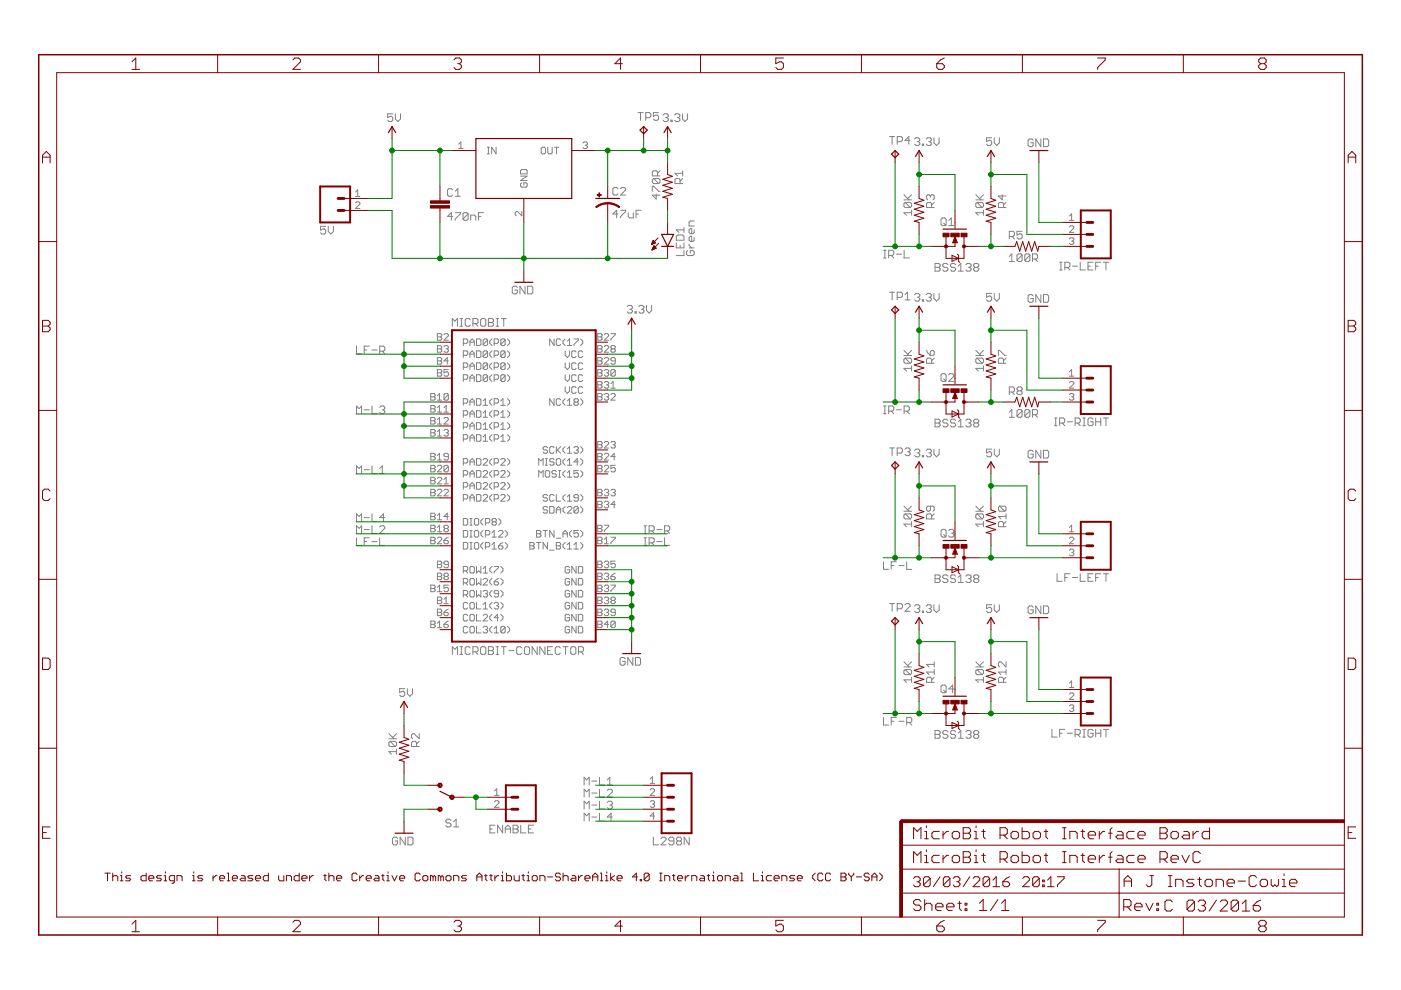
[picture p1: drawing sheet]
<svg xmlns="http://www.w3.org/2000/svg" width="297mm" height="210mm" viewBox="0 0 297 210" stroke-linecap="round" stroke-linejoin="round" font-family="sans-serif">
<g fill="none" stroke="#808080" stroke-width=".21">
<path d="M83.3 24.1h-1.1v.8l.5-.2h.3l.3 .2v.6l-.3 .3h-.5l-.3-.3M83.8 24.1v1.1l.6 .6 .5-.6v-1.1M97.2 30.6l.5-.5v1.4M97.2 31.5h1M103.3 32.6h.5M103.3 31.2h.5M103.5 31.2v1.4M105.2 31.2v1.4l-1-1.4v1.4M110.4 37.3h1.4l-1.4 1h1.4M110.6 38.8l-.2 .2v.5l.2 .2h.9l.3-.2v-.5l-.3-.2h-.4v.4M110.6 35.9h.9l.3 .3v.7h-1.4v-.7zM114.7 31.5l.3-.3h.4l.3 .3v.9l-.3 .2h-.4l-.3-.2z"/>
<path d="M116.1 31.2v1.2l.3 .2h.4l.3-.2v-1.2M117.5 31.2h1M118 31.2v1.4M123.6 30.3l.2-.2h.5l.2 .2-.2 .5M124.1 30.8h.2M124.3 30.8l.2 .2-.2 .5h-.5l-.2-.2M135.3 23.9h1.1M135.8 23.9v1.6M136.9 25h.8l.3-.3v-.5l-.3-.3h-.8v1.6M138.6 37.8h1.1l.2 .3v.6l-.2 .2M138.6 37.8l-.3 .3v.6l.3 .2h1.1M138.6 37.8l1.1 1.1"/>
<path d="M139.4 37.3v-.8l-.3-.3h-.5l-.3 .3v.8h1.6M139.6 23.9h-1.1v.8l.6-.3h.3l.2 .3v.5l-.2 .3h-.6l-.3-.3M139.9 36.2l-.5 .5M140.6 24.4l.3-.3h.5l.3 .3v.3l-.3 .2M141.1 24.9h.3M141.4 24.9l.3 .3v.3l-.3 .3h-.5l-.3-.3M142.2 25.5h.3v.3h-.3zM143 24.4l.3-.3h.6l.2 .3v.3l-.2 .2M143.6 24.9h.3M143.9 24.9l.2 .3v.3l-.2 .3h-.6l-.3-.3M144.2 38.9v-.8l-.3-.3h-.5l-.3 .3v.8h1.6M144.7 24.1v1.1l.5 .6 .6-.6v-1.1"/>
<path d="M144.7 37.8l-.5 .6M144.7 36.7h-1.6l.6 .6M144.7 36.2v1.1M188.6 29h1.1M189.1 29v1.6M190.2 30h.9l.2-.2v-.6l-.2-.2h-.9v1.6M193 29.8h-1.1l.8-.8v1.6M193.9 29.5l.3-.3h.5l.3 .3v.2l-.3 .3M194.5 30h.2M194.7 30l.3 .3v.3l-.3 .2h-.5l-.3-.2M195.6 30.6h.2v.2h-.2zM196.4 29.5l.3-.3h.5l.3 .3v.2l-.3 .3"/>
<path d="M196.9 30h.3M197.2 30l.3 .3v.3l-.3 .2h-.5l-.3-.2M198 29.2v1.1l.6 .5 .5-.5v-1.1M210.2 29.2h-1v.8l.5-.3h.3l.2 .3v.6l-.2 .2h-.6l-.2-.2M210.8 29.2v1.1l.5 .5 .6-.5v-1.1M219.1 29.7l-.3-.2h-.6l-.2 .2v1.1l.2 .3h.6l.3-.3v-.5h-.6M220.7 29.5v1.6l-1.1-1.6v1.6M221.2 29.5h.9l.2 .2v1.1l-.2 .3h-.9zM69 48h-1v.8l.5-.3h.3l.2 .3v.6l-.2 .2h-.6l-.2-.2M69.6 48v1.1l.5 .5 .6-.5v-1.1M75.4 43l.2-.2h.5l.2 .2v.3l-.9 .9h.9M75.4 40.7l.4-.4v1.4"/>
<path d="M75.4 41.7h.9M96 45.9h-1.1l.8-.8v1.6M96 40.3l-.3-.3h-.5l-.3 .3v1.1l.3 .2h.5l.3-.2M96.5 45.1h1.1v.2l-1.1 1.1v.3M96.5 41.6h1.1M96.5 40.5l.6-.5v1.6M99.3 45.3l-.3-.2h-.6l-.2 .2v1.1M99.3 45.3v1.1l-.3 .3h-.6l-.2-.3M99.3 45.3l-1.1 1.1M99.8 46.7v-1.1h.8l.3 .3v.8M101.4 45.9h.6M102.5 45.1h-1.1v1.6"/>
<path d="M110.6 44.8v1l-.9-1h-.2l-.3 .3v.4l.3 .3M131 45.4h-1.1l.8-.8v1.6M131 40l-.3-.2h-.5l-.3 .2v1.1l.3 .3h.5l.3-.3M131.6 44.6h1.1v.2l-1.1 1.1v.3M131.6 40l.2-.2h.6l.3 .2v.3l-1.1 1.1h1.1M133.2 45.1v.8l.3 .3h.8v-1.1M134.9 45.4h.5M135.9 44.6h-1v1.6M138.3 40.6v-1.1h.3l1.1 1.1h.2M139.1 41.1v1.1l-.8-.8h1.6M143.4 51.5v1.1h1.6v-1.1M143.4 50.1l.3-.3h1l.3 .3v.8h-1.6z"/>
<path d="M144.2 52v.6M145 53.1v1.1h-1.6M145 48.2v1.1M145 48.7h-1.6l.5 .6M145.8 53.1l-.3 .3v.5l.3 .3h1.1l.3-.3v-.5l-.3-.3h-.5v.6M146.1 52.6h1.1M146.1 51.8v.2l.5 .6M147.2 48.7v.6l-.3 .3h-.5l-.3-.3v-.6l.3-.2h.2v1.1M147.2 50.4v.5l-.3 .3h-.5l-.3-.3v-.5l.3-.3h.2v1.1M147.2 46.8h-.8l-.3 .3v.8h1.1M187.3 54.7h.6M187.3 53.1h.6"/>
<path d="M187.6 53.1v1.6M188.4 54.2h.8l.3-.3v-.6l-.3-.2h-.8v1.6M189 54.2l.5 .5M190.1 53.9h1M191.6 42.4h1.7M191.6 41.3l1.1 1.1M191.7 53.1v1.6h1.1M191.9 42.9l-.3 .3v.5l.3 .3h1.1M191.9 42.9h1.1l.3 .3v.5l-.3 .3M191.9 42.9l1.1 1.1M193.3 45.1h-1.7l.6 .5M193.3 44.6v1"/>
<path d="M193.3 41.3l-.9 .8M197.3 41.6l-.3-.3h-.3l-.3 .3v.5l.3 .3M197.3 41.6l.2-.3h.3l.3 .3v.5l-.3 .3M197.3 41.6v.2M197.5 44v-.8l-.2-.3h-.6l-.3 .3v.8h1.7M198.1 42.9l-.6 .6M198.2 55.9h.9l.2 .2v.3l-.2 .3 .2 .3v.2l-.2 .3h-.9zM198.2 56.7h.9M199.5 46.5l.3-.3h.5l.3 .3v1.1l-.3 .2h-.5l-.3-.2zM200.1 47.3l.5 .5M201 56.1l-.3-.2h-.5l-.3 .2v.3l.3 .3h.5l.3 .3v.2l-.3 .3h-.5l-.3-.3M201.1 47.8h1.1"/>
<path d="M201.1 46.8l.6-.6v1.6M202.6 56.1l-.3-.2h-.5l-.3 .2v.3l.3 .3h.5l.3 .3v.2l-.3 .3h-.5l-.3-.3M203.2 57.5h1M203.2 56.4l.5-.5v1.6M204.8 56.1l.3-.2h.5l.3 .2v.3l-.3 .3M205.3 56.7h.3M205.6 56.7l.3 .3v.2l-.3 .3h-.5l-.3-.3M206.7 56.7l-.3-.3v-.3l.3-.2h.5l.3 .2v.3l-.3 .3M206.7 56.7l-.3 .3v.2l.3 .3h.5l.3-.3v-.2l-.3-.3M206.7 56.7h.5M206.9 42.4h1.6M206.9 41.3l1.1 1.1"/>
<path d="M207.2 42.9h1l.3 .3v.5l-.3 .3M207.2 42.9l-.3 .3v.5l.3 .3h1M207.2 42.9l1 1.1M208.5 45.1h-1.6l.5 .5M208.5 44.6v1M208.5 41.3l-.8 .8M212.5 41.3v1.1l-.8-.8h1.6M212.8 44v-.8l-.3-.3h-.6l-.2 .3v.8h1.6M213.3 42.9l-.5 .6M214 54.4l.5-.6v1.7M214 55.5h1.1M214 50.1h.8l.3-.3v-.5l-.3-.3h-.8v1.7"/>
<path d="M214.5 50.1l.6 .6M216.7 49h-1.1v.8l.6-.2h.3l.2 .2v.6l-.2 .3h-.6l-.3-.3M216.7 54.1v1.1l-.2 .3h-.6l-.3-.3M216.7 54.1l-.2-.3h-.6l-.3 .3v1.1M216.7 54.1l-1.1 1.1M218.4 54.1l-.3-.3h-.6l-.2 .3v1.1M218.4 54.1v1.1l-.3 .3h-.6l-.2-.3M218.4 54.1l-1.1 1.1M218.9 54.9h.8l.3-.2v-.6l-.3-.3h-.8v1.7M219.4 54.9l.6 .6M224.7 57.2h.5M224.7 55.6h.5"/>
<path d="M224.9 55.6v1.6M225.8 56.7h.8l.2-.3v-.5l-.2-.3h-.8v1.6M226.3 56.7l.5 .5M226.7 45.8l.5-.5v1.4M226.7 46.7h1M226.7 48.1l.3-.2h.4l.3 .2v.2l-1 1h1M226.7 50.7l.3-.3h.4l.3 .3-.3 .4M227.2 51.1h.2M227.4 56.4h1.1M227.4 51.1l.3 .3-.3 .4h-.4l-.3-.2M229 55.6v1.6h1.1M230.7 56.4h.5"/>
<path d="M231.8 55.6h-1.1v1.6h1.1M232.3 56.4h.6M233.4 55.6h-1.1v1.6M233.9 55.6h1.1M234.5 55.6v1.6M75.6 73.4v1.6h1.1M77.2 74.2h.6M78.3 73.4h-1.1v1.6M78.9 74.2h1M80.5 74.5h.8l.3-.3v-.5l-.3-.3h-.8v1.6M81 74.5l.6 .5M92.7 78.4h.7l.3 .2-.3 .5 .3 .4-.3 .3h-.7z"/>
<path d="M92.7 75.8h.7l.3 .3-.3 .4 .3 .5-.3 .2h-.7zM92.7 70.7h.7l.3 .3-.3 .4 .3 .5-.3 .2h-.7zM92.7 73.3h.7l.3 .2-.3 .5 .3 .4-.3 .3h-.7zM92.7 71.4h.7M92.7 74h.7M92.7 76.5h.7M92.7 79.1h.7M94.1 73.5l.3-.2h.4l.3 .2-.3 .5M94.1 71l.3-.3h.4l.3 .3v.2l-1 .9h1M94.6 74h.2M94.8 74l.3 .2-.3 .5h-.4l-.3-.3M95.1 78.4h-1v.7l.5-.3 .5 .3v.4l-.3 .3h-.4l-.3-.3"/>
<path d="M95.1 76.5h-1l.7-.7v1.4M95.9 69.2v-1.7l.5 .6 .6-.6v1.7M97.5 69.2h.6M97.5 67.5h.6M97.8 67.5v1.7M98.2 72.8h.7l.3-.2v-.5l-.3-.2h-.7v1.4M98.2 75.3h.7l.3-.2v-.5l-.3-.2h-.7v1.4M98.2 77.9h.7l.3-.3v-.4l-.3-.3h-.7v1.4M99.6 73.3v-1l.5-.4 .5 .4v1M99.6 75.8v-.9l.5-.5 .5 .5v.9M99.6 78.3v-.9l.5-.5 .5 .5v.9M99.6 72.6h1"/>
<path d="M99.6 75.1h1M99.6 77.6h1M99.7 67.8l-.3-.3h-.5l-.3 .3v1.1l.3 .3h.5l.3-.3M100.3 68.6h.8l.2-.2v-.6l-.2-.3h-.8v1.7M100.8 68.6l.5 .6M101 79.5h.7l.3 .2v.9l-.3 .3h-.7zM101 71.9h.7l.3 .2v.9l-.3 .3h-.7zM101 74.4h.7l.3 .2v1l-.3 .2h-.7zM101 76.9h.7l.3 .3v.9l-.3 .2h-.7zM101.9 67.8l.3-.3h.5l.3 .3v1.1l-.3 .3h-.5l-.3-.3zM103.4 79.7v.9l-.3 .3h-.4l-.3-.3M103.4 72.1l-.3-.2h-.4l-.3 .2v.9"/>
<path d="M103.4 72.1v.9l-.3 .3h-.4l-.3-.3M103.4 74.6l-.3-.2h-.4l-.3 .2v1M103.4 77.2l-.3-.3h-.4l-.3 .3v.9M103.4 79.7l-.3-.2h-.4l-.3 .2v.9M103.4 74.6v1l-.3 .2h-.4l-.3-.2M103.4 77.2v.9l-.3 .2h-.4l-.3-.2M103.4 72.1l-1 .9M103.4 74.6l-1 1M103.4 77.2l-1 .9M103.4 79.7l-1 .9M103.5 67.5h.9l.2 .3v.3l-.2 .3 .2 .2v.3l-.2 .3h-.9zM103.5 68.4h.9"/>
<path d="M104.3 71.9l-.5 .4v.5l.5 .5M104.3 76.9l-.5 .5v.5l.5 .4M104.3 74.4l-.5 .5v.4l.5 .5M104.3 79.5l-.5 .4v.5l.5 .5M104.8 72.8h.7l.2-.2v-.5l-.2-.2h-.7v1.4M104.8 75.3h.7l.2-.2v-.5l-.2-.2h-.7v1.4M104.8 77.9h.7l.2-.3v-.4l-.2-.3h-.7v1.4M105.2 69.2h.5M105.2 67.5h.5M105.5 67.5v1.7M106.3 67.5h1.1M106.8 67.5v1.7"/>
<path d="M107.1 79.7v.9l-.2 .3h-.5l-.2-.3M107.1 72.1v.9l-.2 .3h-.5l-.2-.3M107.1 74.6v1l-.2 .2h-.5l-.2-.2M107.1 77.2v.9l-.2 .2h-.5l-.2-.2M107.1 72.1l-.2-.2h-.5l-.2 .2v.9M107.1 74.6l-.2-.2h-.5l-.2 .2v1M107.1 77.2l-.2-.3h-.5l-.2 .3v.9M107.1 79.7l-.2-.2h-.5l-.2 .2v.9M107.1 72.1l-.9 .9M107.1 74.6l-.9 1M107.1 77.2l-.9 .9M107.1 79.7l-.9 .9"/>
<path d="M107.6 74.4l.5 .5v.4l-.5 .5M107.6 71.9l.5 .4v.5l-.5 .5M107.6 76.9l.5 .5v.5l-.5 .4M107.6 79.5l.5 .4v.5l-.5 .5M109.7 61l-.3-.3h-.5l-.3 .3v1l.3 .3h.5l.3-.3v-.5h-.6M111.3 60.7v1.6l-1.1-1.6v1.6M111.9 60.7h.8l.3 .3v1l-.3 .3h-.8zM117.5 71.9v1.4l-1-1.4v1.4M118.9 72.1l-.3-.2h-.4l-.3 .2v.9l.3 .3h.4l.3-.3M119.8 71.9l-.4 .4v.5l.4 .5M119.8 74.4v.9l.5 .5 .5-.5v-.9M119.8 76.9v1l.5 .4 .5-.4v-1"/>
<path d="M119.8 79.5v.9l.5 .5 .5-.5v-.9M120.3 73.3h.9M120.3 72.3l.5-.4v1.4M121.7 71.9h.9v.2l-.9 .9v.3M122.2 79.7l-.3-.2h-.4l-.3 .2v.9l.3 .3h.4l.3-.3M122.2 74.6l-.3-.2h-.4l-.3 .2v1l.3 .2h.4l.3-.2M122.2 77.2l-.3-.3h-.4l-.3 .3v.9l.3 .2h.4l.3-.2M123.1 71.9l.4 .4v.5l-.4 .5M123.5 79.7l-.2-.2h-.4l-.3 .2v.9l.3 .3h.4l.2-.3M123.5 74.6l-.2-.2h-.4l-.3 .2v1l.3 .2h.4l.2-.2M123.5 77.2l-.2-.3h-.4l-.3 .3v.9l.3 .2h.4l.2-.2M126.7 78.4h.7l.3 .2-.3 .5 .3 .4-.3 .3h-.7z"/>
<path d="M126.7 75.8h.7l.3 .3-.3 .4 .3 .5-.3 .2h-.7zM126.7 73.3h.7l.3 .2-.3 .5 .3 .4-.3 .3h-.7zM126.7 70.7h.7l.3 .3-.3 .4 .3 .5-.3 .2h-.7zM126.7 71.4h.7M126.7 74h.7M126.7 76.5h.7M126.7 79.1h.7M128.1 73.5l.3-.2h.4l.3 .2v.2l-1 1h1M128.1 71l.3-.3h.4l.3 .3v.2l-1 .9h1M128.1 76.1l.3-.3h.4l.3 .3v.2l-1 .9h1M128.1 78.6l.3-.2h.4l.3 .2-.3 .5M128.6 79.1h.2"/>
<path d="M128.8 79.1l.3 .2-.3 .5h-.4l-.3-.3M129.5 70.7h1v.3l-1 .9v.2M129.8 74l-.3 .2 .3 .5h.4l.3-.3-.3-.4M129.8 74l-.3-.3 .3-.4h.4l.3 .2-.3 .5M129.8 74h.4M130.5 78.6v.9l-.3 .3h-.4l-.3-.3M130.5 76.5h-.7l-.3-.2 .3-.5h.4l.3 .3v.9l-.3 .2h-.4l-.3-.2M130.5 78.6l-.3-.2h-.4l-.3 .2v.9M130.5 78.6l-1 .9M133 65l.2-.3h.6l.3 .3v.3l-.3 .3M133.5 65.6h.3M133.8 65.6l.3 .2v.3l-.3 .3h-.6l-.2-.3"/>
<path d="M134.6 66.1h.3v.3h-.3zM135.4 65l.3-.3h.5l.3 .3v.3l-.3 .3M136 65.6h.2M136.2 65.6l.3 .2v.3l-.3 .3h-.5l-.3-.3M137.1 64.7v1.1l.5 .6 .6-.6v-1.1M188.6 62h1.1M189.1 62v1.6M190.2 63.1h.9l.2-.3v-.6l-.2-.2h-.9v1.6M191.6 75.4h1.7M191.6 74.3l1.1 1.1M191.9 62.5l.5-.5v1.6M191.9 63.6h1.1"/>
<path d="M191.9 75.9h1.1l.3 .3v.6l-.3 .2M191.9 75.9l-.3 .3v.6l.3 .2h1.1M191.9 75.9l1.1 1.1M193.3 77.6v1.1M193.3 78.1h-1.7l.6 .6M193.3 74.3l-.9 .8M193.9 62.5l.3-.3h.5l.3 .3v.3l-.3 .2M194.5 63h.2M194.7 63l.3 .3v.3l-.3 .2h-.5l-.3-.2M195.6 63.6h.2v.2h-.2zM196.4 62.5l.3-.3h.5l.3 .3v.3l-.3 .2M196.4 74.3l.3 .5 .6 .6"/>
<path d="M196.9 63h.3M197.2 63l.3 .3v.3l-.3 .2h-.5l-.3-.2M197.3 74.6l.2-.3h.3l.3 .3v.5l-.3 .3h-.5zM197.5 77v-.8l-.2-.3h-.6l-.3 .3v.8h1.7M198 62.2v1.1l.6 .5 .5-.5v-1.1M198.1 75.9l-.6 .6M199.5 79.5l.3-.3h.5l.3 .3v1.1l-.3 .3h-.5l-.3-.3zM201.1 79.5l.3-.3h.6l.2 .3v.3l-1.1 1.1h1.1M206.9 75.4h1.6M206.9 74.3l1.1 1.1M207.2 75.9h1l.3 .3v.6l-.3 .2M207.2 75.9l-.3 .3v.6l.3 .2h1"/>
<path d="M207.2 75.9l1 1.1M208.5 77.6v1.1M208.5 78.1h-1.6l.5 .6M208.5 74.3l-.8 .8M210.2 62.2h-1v.8l.5-.2h.3l.2 .2v.6l-.2 .2h-.6l-.2-.2M210.8 62.2v1.1l.5 .5 .6-.5v-1.1M211.7 75.4v-1.1h.2l1.1 1.1h.3M212.8 77v-.8l-.3-.3h-.6l-.2 .3v.8h1.6M213.3 75.9l-.5 .6M219.1 62.7l-.3-.2h-.6l-.2 .2v1.1l.2 .3h.6l.3-.3v-.5h-.6M220.7 62.5v1.6l-1.1-1.6v1.6M221.2 62.5h.9l.2 .2v1.1l-.2 .3h-.9z"/>
<path d="M226.7 78.8l.5-.4v1.4M226.7 79.8h1M75.6 87.7v-1.6l.5 .5 .6-.5v1.6M77.2 86.9h1.1M77.2 99.6h1.1M78.9 86.1v1.6h1M78.9 98.8v1.6h1M80.5 86.4l.3-.3h.5l.3 .3v.2l-.3 .3M80.5 99.3l.5-.5v1.6M81 86.9h.3M81.3 86.9l.3 .3v.2l-.3 .3h-.5l-.3-.3M91.3 96.8h.7"/>
<path d="M91.3 83.4h.7l.3 .3-.3 .4 .3 .5-.3 .2h-.7zM91.3 84.1h.7M91.3 88.5h.7l.3 .3-.3 .4 .3 .5-.3 .2h-.7zM91.3 86h.7l.3 .2-.3 .5 .3 .4-.3 .3h-.7zM91.3 91.1h.7l.3 .2-.3 .5 .3 .4-.3 .3h-.7zM91.3 96.1h.7l.3 .3-.3 .4 .3 .2v.3l-.3 .2h-.7zM91.3 98.7h.7l.3 .2-.3 .5 .3 .4-.3 .3h-.7zM91.3 86.7h.7M91.3 89.2h.7M91.3 91.8h.7M91.3 99.4h.7M92.7 84.8h1"/>
<path d="M92.7 98.9l.3-.2h.4l.3 .2v.2l-1 1h1M92.7 91.5l.5-.4v1.4M92.7 83.9l.5-.5v1.4M92.7 86.4l.5-.4v1.4M92.7 89l.5-.5v1.4M92.7 96.6l.5-.5v1.4M92.7 87.4h1M92.7 89.9h1M92.7 92.5h1M92.7 97.5h1M94.1 86.4l.5-.4v1.4M94.1 88.8l.3-.3h.4l.3 .3v.2l-1 .9h1"/>
<path d="M94.1 91.3l.3-.2h.4l.3 .2-.3 .5M94.1 87.4h1M94.6 91.8h.2M94.8 91.8l.3 .2-.3 .5h-.4l-.3-.3M95.1 96.8h-.7l-.3-.2 .3-.5h.4l.3 .3v.9l-.3 .2h-.4l-.3-.2M95.1 83.7l-.3-.3h-.4l-.3 .3v.9M95.1 83.7v.9l-.3 .2h-.4l-.3-.2M95.1 98.9v.9l-.3 .3h-.4l-.3-.3M95.1 83.7l-1 .9M95.1 98.9l-.3-.2h-.4l-.3 .2v.9M95.1 98.9l-1 .9M98.2 90.6h.7l.3-.3v-.4l-.3-.3h-.7v1.4"/>
<path d="M98.2 80.4h.7l.3-.2v-.5l-.3-.2h-.7v1.4M98.2 85.5h.7l.3-.3v-.4l-.3-.3h-.7v1.4M98.2 88h.7l.3-.2v-.5l-.3-.2h-.7v1.4M98.2 93.1h.7l.3-.2v-.5l-.3-.2h-.7v1.4M98.2 98.2h.7l.3-.3v-.4l-.3-.3h-.7v1.4M99.6 80.9v-1l.5-.4 .5 .4v1M99.6 85.9v-.9l.5-.5 .5 .5v.9M99.6 88.5v-1l.5-.4 .5 .4v1M99.6 91v-.9l.5-.5 .5 .5v.9M99.6 93.6v-1l.5-.4 .5 .4v1M99.6 98.6v-.9l.5-.5 .5 .5v.9M99.6 80.2h1"/>
<path d="M99.6 85.2h1M99.6 87.8h1M99.6 90.3h1M99.6 92.9h1M99.6 97.9h1M101 87.1h.7l.3 .2v.9l-.3 .3h-.7zM101 84.5h.7l.3 .3v.9l-.3 .2h-.7zM101 89.6h.7l.3 .3v.9l-.3 .2h-.7zM101 92.2h.7l.3 .2v.9l-.3 .3h-.7zM101 97.2h.7l.3 .3v.9l-.3 .2h-.7zM101 99.8h.7l.3 .2v.9l-.3 .3h-.7zM102.4 88.5h1"/>
<path d="M102.4 85l.5-.5v1.4M102.4 87.5l.5-.4v1.4M102.4 90.1l.5-.5v1.4M102.4 92.6l.5-.4v1.4M102.4 97.5l.3-.3h.4l.3 .3v.2l-1 .9h1M102.4 85.9h1M102.4 91h1M102.4 93.6h1M104.3 92.2l-.5 .4v.5l.5 .5M104.3 84.5l-.5 .5v.5l.5 .4M104.3 87.1l-.5 .4v.5l.5 .5M104.3 89.6l-.5 .5v.5l.5 .4"/>
<path d="M104.3 97.2l-.5 .5v.5l.5 .4M104.3 99.8l-.5 .4v.5l.5 .5M104.8 90.6h.7l.2-.3v-.4l-.2-.3h-.7v1.4M104.8 88h.7l.2-.2v-.5l-.2-.2h-.7v1.4M104.8 80.4h.7l.2-.2v-.5l-.2-.2h-.7v1.4M104.8 85.5h.7l.2-.3v-.4l-.2-.3h-.7v1.4M104.8 93.1h.7l.2-.2v-.5l-.2-.2h-.7v1.4M104.8 98.2h.7l.2-.3v-.4l-.2-.3h-.7v1.4M106.2 88.5h.9M106.2 97.5l.2-.3h.5l.2 .3v.2l-.9 .9h.9M106.2 85l.4-.5v1.4M106.2 87.5l.4-.4v1.4"/>
<path d="M106.2 90.1l.4-.5v1.4M106.2 92.6l.4-.4v1.4M106.2 85.9h.9M106.2 91h.9M106.2 93.6h.9M107.6 92.2l.5 .4v.5l-.5 .5M107.6 84.5l.5 .5v.5l-.5 .4M107.6 87.1l.5 .4v.5l-.5 .5M107.6 89.6l.5 .5v.5l-.5 .4M107.6 97.2l.5 .5v.5l-.5 .4M107.6 99.8l.5 .4v.5l-.5 .5M114.2 98.6v-1.4l.5 .5 .4-.5v1.4"/>
<path d="M115.6 97.2h.5M115.6 98.6h.5M115.8 97.2v1.4M116.1 94.9l-.3-.2h-.4l-.3 .5 .3 .2h.4l.3 .5-.3 .2h-.4l-.3-.2M117.5 94.9l-.3-.2h-.4l-.3 .2v1l.3 .2h.4l.3-.2M117.5 84.5v1.4l-1-1.4v1.4M117.5 97.5l-.3-.3h-.4l-.3 .5 .3 .2h.4l.3 .5-.3 .2h-.4l-.3-.2M117.9 94.7v1.4M118.2 95.4l.7 .7M118.2 97.2h.4l.3 .3v.9l-.3 .2h-.4l-.3-.2v-.9zM118.4 99.8h.5M118.6 99.8v1.4"/>
<path d="M118.9 84.8l-.3-.3h-.4l-.3 .3v.9l.3 .2h.4l.3-.2M118.9 94.7l-1 .9M119.8 82v.9l.5 .5 .5-.5v-.9M119.8 94.7l-.4 .5v.4l.4 .5M119.8 84.5l-.4 .5v.5l.4 .4M119.8 97.2l-.4 .5v.5l.4 .4M119.8 99.8l-.4 .4v.5l.4 .5M120.3 85l.5-.5v1.4M120.3 95.2l.5-.5v1.4M120.3 97.7l.5-.5v1.4M120.3 85.9h.9M120.3 98.6h.9"/>
<path d="M120.3 96.1h.9M121.7 94.9l.2-.2h.5l.2 .2-.2 .5M121.9 85.2l-.2-.2 .2-.5h.5l.2 .3-.2 .4M121.9 85.2l-.2 .3 .2 .4h.5l.2-.2-.2-.5M121.9 85.2h.5M122.2 95.4h.2M122.2 82.2l-.3-.2h-.4l-.3 .2v1l.3 .2h.4l.3-.2M122.4 95.4l.2 .2-.2 .5h-.5l-.2-.2M122.6 99.8h-.9v.7l.5-.3 .4 .3v.4l-.2 .3h-.5l-.2-.3M122.6 97.9h-.9l.7-.7v1.4M123.1 84.5l.4 .5v.5l-.4 .4M123.1 94.7l.4 .5v.4l-.4 .5"/>
<path d="M123.1 97.2l.4 .5v.5l-.4 .4M123.1 99.8l.4 .4v.5l-.4 .5M123.5 82.2l-.2-.2h-.4l-.3 .2v1l.3 .2h.4l.2-.2M126.7 96.8h.7M126.7 80.9h.7l.3 .2-.3 .5 .3 .5-.3 .2h-.7zM126.7 83.4h.7l.3 .3-.3 .4 .3 .5-.3 .2h-.7zM126.7 84.1h.7M126.7 98.7h.7l.3 .2-.3 .5 .3 .4-.3 .3h-.7zM126.7 93.6h.7l.3 .2-.3 .5 .3 .5-.3 .2h-.7zM126.7 96.1h.7l.3 .3-.3 .4 .3 .2v.3l-.3 .2h-.7zM126.7 99.4h.7M126.7 94.3h.7"/>
<path d="M126.7 81.6h.7M128.1 81.1l.3-.2h.4l.3 .2-.3 .5M128.1 83.7l.3-.3h.4l.3 .3-.3 .4M128.1 93.8l.3-.2h.4l.3 .2v.3l-1 .9h1M128.1 96.4l.3-.3h.4l.3 .3v.2l-1 .9h1M128.1 98.9l.3-.2h.4l.3 .2v.2l-1 1h1M128.6 84.1h.2M128.6 81.6h.2M128.8 81.6l.3 .2-.3 .5h-.4l-.3-.2M128.8 84.1l.3 .3-.3 .4h-.4l-.3-.2M129.5 82.3h1M129.5 83.7l.3-.3h.4l.3 .3v.2l-1 .9h1"/>
<path d="M129.5 81.4l.5-.5v1.4M129.5 93.8l.3-.2h.4l.3 .2-.3 .5M130 94.3h.2M130.2 94.3l.3 .2-.3 .5h-.4l-.3-.2M130.5 96.8h-1l.7-.7v1.4M130.5 98.7h-1v.7l.5-.3 .5 .3v.4l-.3 .3h-.4l-.3-.3M187.3 87.7h.6M187.3 86.1h.6M187.6 86.1v1.6M188.4 87.2h.8l.3-.3v-.5l-.3-.3h-.8v1.6M188.6 95h1.1M189 87.2l.5 .5"/>
<path d="M189.1 95v1.6M190.1 86.9h1M190.2 96.1h.9l.2-.3v-.6l-.2-.2h-.9v1.6M191.7 87.2h.8l.3-.3v-.5l-.3-.3h-.8v1.6M191.9 95.2l.3-.2h.5l.3 .2v.3l-.3 .3M192.2 87.2l.6 .5M192.4 95.8h.3M192.7 95.8l.3 .3v.2l-.3 .3h-.5l-.3-.3M193.9 95.5l.3-.3h.5l.3 .3v.3l-.3 .2M194.5 96h.2M194.7 96l.3 .3v.3l-.3 .3h-.5l-.3-.3M195.6 96.6h.2v.3h-.2z"/>
<path d="M196.4 95.5l.3-.3h.5l.3 .3v.3l-.3 .2M196.9 96h.3M197.2 96l.3 .3v.3l-.3 .3h-.5l-.3-.3M198 95.2v1.1l.6 .6 .5-.6v-1.1M198.2 88.9h.9l.2 .3v.2l-.2 .3 .2 .3v.2l-.2 .3h-.9zM198.2 89.7h.9M200.1 80.3l.5 .6M201 89.2l-.3-.3h-.5l-.3 .3v.2l.3 .3h.5l.3 .3v.2l-.3 .3h-.5l-.3-.3M202.6 89.2l-.3-.3h-.5l-.3 .3v.2l.3 .3h.5l.3 .3v.2l-.3 .3h-.5l-.3-.3M203.2 89.4l.5-.5v1.6M203.2 90.5h1M204.8 89.2l.3-.3h.5l.3 .3v.2l-.3 .3"/>
<path d="M205.3 89.7h.3M205.6 89.7l.3 .3v.2l-.3 .3h-.5l-.3-.3M206.7 89.7l-.3-.3v-.2l.3-.3h.5l.3 .3v.2l-.3 .3M206.7 89.7l-.3 .3v.2l.3 .3h.5l.3-.3v-.2l-.3-.3M206.7 89.7h.5M210.2 95.2h-1v.8l.5-.2h.3l.2 .2v.6l-.2 .3h-.6l-.2-.3M210.8 95.2v1.1l.5 .6 .6-.6v-1.1M214 87.4l.5-.6v1.7M214 88.5h1.1M214 83.1h.8l.3-.2v-.6l-.3-.3h-.8v1.7M214.5 83.1l.6 .6M215.9 82.9l-.3-.3v-.3l.3-.3h.6l.2 .3v.3l-.2 .3"/>
<path d="M215.9 82.9l-.3 .2v.3l.3 .3h.6l.2-.3v-.3l-.2-.2M215.9 82.9h.6M216.7 87.1l-.2-.3h-.6l-.3 .3v1.1M216.7 87.1v1.1l-.2 .3h-.6l-.3-.3M216.7 87.1l-1.1 1.1M218.4 87.1l-.3-.3h-.6l-.2 .3v1.1M218.4 87.1v1.1l-.3 .3h-.6l-.2-.3M218.4 87.1l-1.1 1.1M218.9 87.9h.8l.3-.2v-.6l-.3-.3h-.8v1.7M219.1 95.8l-.3-.3h-.6l-.2 .3v1l.2 .3h.6l.3-.3v-.5h-.6M219.4 87.9l.6 .6M220.7 95.5v1.6l-1.1-1.6v1.6"/>
<path d="M221.2 95.5h.9l.2 .3v1l-.2 .3h-.9zM223.6 90.3h.5M223.6 88.6h.5M223.8 88.6v1.7M224.7 89.7h.8l.2-.3v-.5l-.2-.3h-.8v1.7M225.2 89.7l.5 .6M226.3 89.4h1.1M226.7 81.1l.3-.2h.4l.3 .2v.3l-1 .9h1M226.7 83.7l.3-.3h.4l.3 .3-.3 .4M227.2 84.1h.2M227.4 84.1l.3 .3-.3 .4h-.4l-.3-.2M227.9 89.7h.8l.3-.3v-.5l-.3-.3h-.8v1.7"/>
<path d="M228.5 89.7l.5 .6M229.6 90.3h.5M229.6 88.6h.5M229.8 88.6v1.7M231.8 88.9l-.3-.3h-.6l-.2 .3v1.1l.2 .3h.6l.3-.3v-.6h-.6M232.3 88.6v1.7M232.3 89.4h1.1M233.4 88.6v1.7M233.9 88.6h1.1M234.5 88.6v1.7M75.6 114v1.6h1.1M75.6 100.4v-1.6l.5 .5 .6-.5v1.6"/>
<path d="M75.6 110.6v-1.7l.5 .6 .6-.6v1.7M75.6 113.1v-1.6l.5 .5 .6-.5v1.6M77.2 112.3h1.1M77.2 114.8h.6M77.2 109.7h1.1M78.3 114h-1.1v1.6M78.9 108.9v1.7h1M78.9 114.8h1M78.9 111.5v1.6h1M80.5 114v1.6h1.1M80.5 111.7l.3-.2h.5l.3 .2v.3l-1.1 1.1h1.1M80.5 100.4h1.1"/>
<path d="M81.6 109.7h-1.1l.8-.8v1.7M91.3 103.7h.7l.3 .3-.3 .4 .3 .5-.3 .2h-.7zM91.3 109.5h.7M91.3 111.4h.7l.3 .2-.3 .5 .3 .4-.3 .3h-.7zM91.3 113.9h.7l.3 .2-.3 .5 .3 .5-.3 .2h-.7zM91.3 112.1h.7M91.3 101.2h.7l.3 .2-.3 .5 .3 .5-.3 .2h-.7zM91.3 108.8h.7l.3 .3-.3 .4 .3 .5-.3 .2h-.7zM91.3 114.6h.7M91.3 101.9h.7M91.3 104.4h.7M92.7 112.8h1"/>
<path d="M92.7 114.1l.3-.2h.4l.3 .2v.3l-1 .9h1M92.7 119h.7l.3 .2-.3 .5 .3 .4-.3 .3h-.7zM92.7 101.4l.3-.2h.4l.3 .2v.3l-1 .9h1M92.7 104l.3-.3h.4l.3 .3v.2l-1 .9h1M92.7 119.7h.7M92.7 109.3l.5-.5v1.4M92.7 111.8l.5-.4v1.4M92.7 110.2h1M94.1 114.6h.7l.3 .5-.3 .2h-.4l-.3-.2zM94.1 101.7l.5-.5v1.4M94.1 104l.3-.3h.4l.3 .3v.2l-1 .9h1M94.1 102.6h1"/>
<path d="M94.4 112.1l-.3 .2 .3 .5h.4l.3-.3-.3-.4M94.4 112.1l-.3-.3 .3-.4h.4l.3 .2-.3 .5M94.4 112.1h.4M95.1 109.5h-1l.7-.7v1.4M95.1 119.7h-.7l-.3-.3 .3-.4h.4l.3 .2v.9l-.3 .3h-.4l-.3-.3M95.1 113.9l-1 .7M98.2 112.5h.7l.3 .2v.9l-.3 .3h-.7zM98.2 100.7h.7l.3-.2v-.5l-.3-.2h-.7v1.4M98.2 103.3h.7l.3-.3v-.4l-.3-.3h-.7v1.4M98.2 105.8h.7l.3-.2v-.5l-.3-.2h-.7v1.4M98.2 109.9h.7l.3 .3v.9l-.3 .2h-.7zM98.2 115h.7l.3 .3v.9l-.3 .2h-.7z"/>
<path d="M99.6 113.9h.5M99.6 101.2v-1l.5-.4 .5 .4v1M99.6 103.7v-.9l.5-.5 .5 .5v.9M99.6 106.3v-1l.5-.4 .5 .4v1M99.6 112.5h.5M99.6 111.3h.5M99.6 109.9h.5M99.6 115h.5M99.6 116.4h.5M99.6 100.5h1M99.6 103h1M99.6 105.6h1"/>
<path d="M99.9 109.9v1.4M99.9 112.5v1.4M99.9 115v1.4M100.6 112.7l.2-.2h.5l.2 .2v.9l-.2 .3h-.5l-.2-.3zM100.8 109.9h.5l.2 .3v.9l-.2 .2h-.5l-.2-.2v-.9zM100.8 115h.5l.2 .3v.9l-.2 .2h-.5l-.2-.2v-.9zM101 102.3h.7l.3 .3v.9l-.3 .2h-.7zM101 104.9h.7l.3 .2v.9l-.3 .3h-.7zM102.4 109.9l-.4 .5v.5l.4 .4M102.4 112.5l-.4 .4v.5l.4 .5M102.4 115l-.4 .5v.5l.4 .4M102.4 100l.3-.2h.4l.3 .2v.2l-1 1h1"/>
<path d="M102.4 102.6l.3-.3h.4l.3 .3v.2l-1 .9h1M102.4 105.1l.3-.2h.4l.3 .2v.2l-1 1h1M102.9 110.9h.7l.2-.3v-.4l-.2-.3h-.7v1.4M102.9 113.4h.7l.2-.2v-.5l-.2-.2h-.7v1.4M102.9 116h.7l.2-.3v-.4l-.2-.3h-.7v1.4M104.3 113.9h.9M104.3 102.3l-.5 .5v.5l.5 .4M104.3 104.9l-.5 .4v.5l.5 .5M104.3 112.9l.5-.4v1.4M104.3 115.5l.5-.5v1.4M104.3 116.4h.9M104.5 110.6l-.2 .3 .2 .4h.5l.2-.2-.2-.5"/>
<path d="M104.5 110.6l-.2-.2 .2-.5h.5l.2 .3-.2 .4M104.5 110.6h.5M104.8 100.7h.7l.2-.2v-.5l-.2-.2h-.7v1.4M104.8 103.3h.7l.2-.3v-.4l-.2-.3h-.7v1.4M104.8 105.8h.7l.2-.2v-.5l-.2-.2h-.7v1.4M105.7 112.7l.2-.2h.5l.2 .2v.2l-.9 1h.9M105.7 115.7h.7l.2 .5-.2 .2h-.5l-.2-.2zM105.7 109.9l.5 .5v.5l-.5 .4M106.2 100l.2-.2h.5l.2 .2v.2l-.9 1h.9M106.2 102.6l.2-.3h.5l.2 .3v.2l-.9 .9h.9M106.2 105.1l.2-.2h.5l.2 .2v.2l-.9 1h.9M106.6 115l-.9 .7"/>
<path d="M107.1 112.5l.5 .4v.5l-.5 .5M107.1 115l.5 .5v.5l-.5 .4M107.6 102.3l.5 .5v.5l-.5 .4M107.6 104.9l.5 .4v.5l-.5 .5M112.3 115h.7l.3 .3-.3 .4 .3 .5-.3 .2h-.7zM112.3 115.7h.7M113.7 112.5h.7l.3 .2-.3 .5 .3 .4-.3 .3h-.7zM113.7 113.2h.7M113.7 115h1M114.2 101.2v-1.4l.5 .4 .4-.4v1.4M114.2 115v1.4M115.1 112.5h1"/>
<path d="M115.6 100l.2-.2h.5l.2 .2v.9l-.2 .3h-.5l-.2-.3zM115.6 112.5v1.4M116.1 105.1l-.3-.2h-.4l-.3 .4 .3 .3h.4l.3 .4-.3 .3h-.4l-.3-.3M116.1 107.6l-.3-.2h-.4l-.3 .5 .3 .2h.4l.3 .5-.3 .2h-.4l-.3-.2M116.1 115v1.4l-1-1.4v1.4M116.5 107.4h.7l.3 .2v1l-.3 .2h-.7zM116.5 116.6h1M117.5 105.1l-.3-.2h-.4l-.3 .2v.9l.3 .3h.4l.3-.3M117.5 112.5v1.4l-1-1.4v1.4M117.9 100l-.2-.2h-.5l-.2 .4 .2 .3h.5l.2 .4-.2 .3h-.5l-.2-.3M117.9 114.1h1M117.9 115h.7l.3 .3-.3 .4 .3 .5-.3 .2h-.7z"/>
<path d="M117.9 115.7h.7M117.9 104.9v1.4h1M117.9 108.8v-.9l.5-.5 .5 .5v.9M117.9 108.1h1M118.4 101.2h.5M119.4 113.2h.9M119.4 113.9v-1l.4-.4 .5 .4v1M119.8 115l-.4 .5v.5l.4 .4M119.8 107.4l-.4 .5v.4l.4 .5M119.8 104.9l-.4 .4v.5l.4 .5M120.3 105.3l.5-.4v1.4M120.3 100.2l.5-.4v1.4"/>
<path d="M120.3 115.5l.5-.5v1.4M120.3 107.6l.2-.2h.5l.2 .2v.3l-.9 .9h.9M120.3 116.4h.9M120.3 101.2h.9M120.3 106.3h.9M121.2 112.5l-.4 .4v.5l.4 .5M121.7 116.4h.9M121.7 115.5l.5-.5v1.4M122.6 112.5h-.9v.7l.5-.3 .4 .3v.4l-.2 .3h-.5l-.2-.3M122.6 105.6h-.7l-.2-.3 .2-.4h.5l.2 .2v.9l-.2 .3h-.5l-.2-.3M122.6 107.6l-.2-.2h-.5l-.2 .2v1M122.6 107.6v1l-.2 .2h-.5l-.2-.2"/>
<path d="M122.6 107.6l-.9 1M123.1 115l.4 .5v.5l-.4 .4M123.1 112.5l.4 .4v.5l-.4 .5M123.1 104.9l.4 .4v.5l-.4 .5M123.1 107.4l.4 .5v.4l-.4 .5M126.7 113.9h.7l.3 .2-.3 .5 .3 .5-.3 .2h-.7zM126.7 111.4h.7l.3 .2-.3 .5 .3 .4-.3 .3h-.7zM126.7 103.7h.7l.3 .3-.3 .4 .3 .5-.3 .2h-.7zM126.7 106.3h.7l.3 .2-.3 .5 .3 .4-.3 .3h-.7zM126.7 119h.7l.3 .2-.3 .5 .3 .4-.3 .3h-.7zM126.7 112.1h.7M126.7 119.7h.7"/>
<path d="M126.7 114.6h.7M126.7 104.4h.7M126.7 107h.7M128.1 115.3h1M128.1 111.4h1v.2l-1 .9v.3M128.1 104l.3-.3h.4l.3 .3-.3 .4M128.1 106.5l.3-.2h.4l.3 .2-.3 .5M128.1 119.2l.3-.2h.4l.3 .2-.3 .5M128.1 114.4l.5-.5v1.4M128.6 119.7h.2M128.6 104.4h.2M128.6 107h.2"/>
<path d="M128.8 104.4l.3 .3-.3 .4h-.4l-.3-.2M128.8 107l.3 .2-.3 .5h-.4l-.3-.3M128.8 119.7l.3 .2-.3 .5h-.4l-.3-.3M129.5 113.9h1v.2l-1 1v.2M129.5 104l.3-.3h.4l.3 .3-.3 .4M130 104.4h.2M130.2 104.4l.3 .3-.3 .4h-.4l-.3-.2M130.5 119h-1v.7l.5-.3 .5 .3v.4l-.3 .3h-.4l-.3-.3M130.5 107h-1l.7-.7v1.4M136.5 115.6h.6M136.5 114h.6M136.5 113.1h.6"/>
<path d="M136.5 111.5h.6M136.8 111.5v1.6M136.8 114v1.6M137.6 115.1h.8l.3-.3v-.5l-.3-.3h-.8v1.6M137.6 112.6h.8l.3-.3v-.6l-.3-.2h-.8v1.6M138.2 115.1l.5 .5M138.2 112.6l.5 .5M139.3 112.3h1.1M139.3 114.8h1.1M140.9 112.6h.8l.3-.3v-.6l-.3-.2h-.8v1.6M140.9 114v1.6h1.1M141.4 112.6l.6 .5"/>
<path d="M187.3 119.1v1.6h1.1M189 119.9h.5M190.1 119.1h-1.1v1.6M190.6 119.9h1.1M191.6 108.4h1.7M191.6 107.3l1.1 1.1M191.9 108.9h1.1l.3 .3v.5l-.3 .3M191.9 108.9l-.3 .3v.5l.3 .3h1.1M191.9 108.9l1.1 1.1M192.2 119.1v1.6h1.1M193.3 110.6v1.1M193.3 111.1h-1.7l.6 .6"/>
<path d="M193.3 107.3l-.9 .8M197.3 107.3v.8l-.3 .3h-.3l-.3-.3v-.5l.3-.3h1.1l.3 .3v.5l-.3 .3M197.5 110v-.8l-.2-.3h-.6l-.3 .3v.8h1.7M198.1 108.9l-.6 .6M199.5 112.5l.3-.3h.5l.3 .3v1.1l-.3 .3h-.5l-.3-.3zM200.1 113.3l.5 .6M201.1 112.5l.3-.3h.6l.2 .3v.3l-.2 .3M201.7 113.1h.3M202 113.1l.2 .2v.3l-.2 .3h-.6l-.3-.3M206.9 108.4h1.6M206.9 107.3l1.1 1.1M207.2 108.9h1l.3 .3v.5l-.3 .3"/>
<path d="M207.2 108.9l-.3 .3v.5l.3 .3h1M207.2 108.9l1 1.1M208.5 110.6v1.1M208.5 111.1h-1.6l.5 .6M208.5 107.3l-.8 .8M211.9 107.3l-.2 .3v.5l.2 .3h1.1M211.9 107.3h1.1l.3 .3v.5l-.3 .3M211.9 107.3l1.1 1.1M212.8 111.7v-.9l-.3-.2h-.6l-.2 .2v.9h1.6M213.3 110.6l-.5 .5M213.3 109.5h-1.6l.5 .5M213.3 108.9v1.1"/>
<path d="M226.7 114.1l.3-.2h.4l.3 .2v.3l-1 .9h1M226.7 111.8l.5-.4v1.4M226.7 116.7l.3-.3h.4l.3 .3-.3 .4M226.7 112.8h1M227.2 117.1h.2M227.4 117.1l.3 .3-.3 .4h-.4l-.3-.2M91.3 131.7h.7l.3 .2-.3 .5 .3 .4-.3 .3h-.7zM91.3 124.1h.7l.3 .2-.3 .5 .3 .4-.3 .3h-.7zM91.3 124.8h.7M91.3 132.4h.7M92.7 129.8h.7M92.7 129.1h.7l.3 .3-.3 .4 .3 .5-.3 .2h-.7z"/>
<path d="M92.7 121.5h.7l.3 .3-.3 .4 .3 .5-.3 .2h-.7zM92.7 126.6h.7l.3 .2-.3 .5 .3 .5-.3 .2h-.7zM92.7 127.3h.7M92.7 122.2h.7M92.7 124.5l.5-.4v1.4M92.7 132.1l.5-.4v1.4M92.7 125.5h1M92.7 133.1h1M94.1 129.8h.7l.3 .5-.3 .2h-.4l-.3-.2zM94.1 128h1M94.1 127.1l.5-.5v1.4M94.1 132.4h.7l.3 .4-.3 .3h-.4l-.3-.3z"/>
<path d="M94.4 122.2l-.3-.2 .3-.5h.4l.3 .3-.3 .4M94.4 122.2l-.3 .2 .3 .5h.4l.3-.2-.3-.5M94.4 122.2h.4M95.1 124.1h-1v.7l.5-.3 .5 .3v.4l-.3 .3h-.4l-.3-.3M95.1 129.1l-1 .7M95.1 131.7l-1 .7M95.9 138.7v-1.6l.5 .6 .6-.6v1.6M97.5 138.7h.6M97.5 137.1h.6M97.8 137.1v1.6M98.2 121h.7l.3-.2v-.5l-.3-.2h-.7v1.4M98.2 123.6h.7l.3-.3v-.4l-.3-.3h-.7v1.4"/>
<path d="M98.2 126.1h.7l.3-.2v-.5l-.3-.2h-.7v1.4M98.7 126.1l.5 .5M98.7 123.6l.5 .4M98.7 121l.5 .5M99.2 128l-.3-.3h-.4l-.3 .3v.9l.3 .2h.4l.3-.2M99.2 133l-.3-.2h-.4l-.3 .2v1l.3 .2h.4l.3-.2M99.2 130.5l-.3-.2h-.4l-.3 .2v.9l.3 .3h.4l.3-.3M99.6 128l.3-.3h.4l.3 .3v.9l-.3 .2h-.4l-.3-.2zM99.7 137.4l-.3-.3h-.5l-.3 .3v1.1l.3 .2h.5l.3-.2M99.9 132.8h.4l.3 .2v1l-.3 .2h-.4l-.3-.2v-1zM99.9 120.1h.4l.3 .2v1l-.3 .2h-.4l-.3-.2v-1zM99.9 122.6h.4l.3 .3v.9l-.3 .2h-.4l-.3-.2v-.9z"/>
<path d="M99.9 125.2h.4l.3 .2v.9l-.3 .3h-.4l-.3-.3v-.9zM99.9 130.3h.4l.3 .2v.9l-.3 .3h-.4l-.3-.3v-.9zM100.3 138.2h.8l.2-.3v-.5l-.2-.3h-.8v1.6M100.8 138.2l.5 .5M101 127.7v1.4h1M101 125.2v1.4l.5-.5 .5 .5v-1.4M101 120.1v1.4l.5-.5 .5 .5v-1.4M101 122.6v1.4l.5-.4 .5 .4v-1.4M101 130.3v1.4h1M101 132.8v1.4h1M101.9 137.4l.3-.3h.5l.3 .3v1.1l-.3 .2h-.5l-.3-.2zM102.4 129.1h1"/>
<path d="M102.4 128.2l.5-.5v1.4M102.4 120.6l.5-.5v1.4M102.4 122.9l.3-.3h.4l.3 .3v.2l-1 .9h1M102.4 125.4l.3-.2h.4l.3 .2-.3 .5M102.4 130.5l.3-.2h.4l.3 .2v.2l-1 1h1M102.4 133l.3-.2h.4l.3 .2-.3 .5M102.4 121.5h1M102.9 125.9h.2M102.9 133.5h.2M103.1 125.9l.3 .2-.3 .5h-.4l-.3-.3M103.1 133.5l.3 .2-.3 .5h-.4l-.3-.2M103.5 137.1h.9l.2 .3v.3l-.2 .2 .2 .3v.3l-.2 .2h-.9z"/>
<path d="M103.5 137.9h.9M104.3 125.2l-.5 .4v.5l.5 .5M104.3 130.3l-.5 .4v.5l.5 .5M104.3 127.7l-.5 .5v.5l.5 .4M104.3 120.1l-.5 .5v.4l.5 .5M104.3 122.6l-.5 .5v.5l.5 .4M104.3 132.8l-.5 .5v.4l.5 .5M104.8 128l.2-.3h.5l.2 .3-.2 .4M104.8 120.1h.9v.2l-.9 1v.2M104.8 123.3h.7l.2 .5-.2 .2h-.5l-.2-.2zM104.8 133.3l.4-.5v1.4M104.8 134.2h.9"/>
<path d="M105.2 138.7h.5M105.2 137.1h.5M105.2 128.4h.3M105.5 137.1v1.6M105.5 128.4l.2 .3-.2 .4h-.5l-.2-.2M105.7 131h-.9l.7-.7v1.4M105.7 125.9h-.7l-.2-.3 .2-.4h.5l.2 .2v.9l-.2 .3h-.5l-.2-.3M105.7 122.6l-.9 .7M106.2 125.2l.4 .4v.5l-.4 .5M106.2 130.3l.4 .4v.5l-.4 .5M106.2 127.7l.4 .5v.5l-.4 .4M106.2 120.1l.4 .5v.4l-.4 .5"/>
<path d="M106.2 122.6l.4 .5v.5l-.4 .4M106.3 137.1h1.1M106.8 137.1v1.6M107.1 133v1l-.2 .2h-.5l-.2-.2M107.1 133l-.2-.2h-.5l-.2 .2v1M107.1 133l-.9 1M107.6 132.8l.5 .5v.4l-.5 .5M107.9 137.9h1.1M110.6 137.4l-.2-.3h-.6l-.3 .3v1.1l.3 .2h.6l.2-.2M111.4 137.1h.6l.3 .3v1.1l-.3 .2h-.6l-.2-.2v-1.1zM113.9 137.1v1.6l-1.1-1.6v1.6M115.5 137.1v1.6l-1.1-1.6v1.6"/>
<path d="M116.1 137.9h.5M117.2 137.1h-1.1v1.6h1.1M118.8 137.4l-.3-.3h-.5l-.3 .3v1.1l.3 .2h.5l.3-.2M119.4 137.1h1.1M119.9 137.1v1.6M120.8 128l-.3-.3h-.4l-.3 .3v.9l.3 .2h.4l.3-.2v-.5h-.5M120.8 120.3l-.3-.2h-.4l-.3 .2v1l.3 .2h.4l.3-.2v-.5h-.5M120.8 125.4l-.3-.2h-.4l-.3 .2v.9l.3 .3h.4l.3-.3v-.4h-.5M120.8 122.9l-.3-.3h-.4l-.3 .3v.9l.3 .2h.4l.3-.2v-.5h-.5M120.8 130.5l-.3-.2h-.4l-.3 .2v.9l.3 .3h.4l.3-.3v-.4h-.5M120.8 133l-.3-.2h-.4l-.3 .2v1l.3 .2h.4l.3-.2v-.5h-.5M121.3 137.1h.5l.3 .3v1.1l-.3 .2h-.5l-.3-.2v-1.1z"/>
<path d="M122.2 120.1v1.4l-1-1.4v1.4M122.2 122.6v1.4l-1-1.4v1.4M122.2 125.2v1.4l-1-1.4v1.4M122.2 127.7v1.4l-1-1.4v1.4M122.2 130.3v1.4l-1-1.4v1.4M122.2 132.8v1.4l-1-1.4v1.4M122.6 125.2h.7l.2 .2v.9l-.2 .3h-.7zM122.6 127.7h.7l.2 .3v.9l-.2 .2h-.7zM122.6 120.1h.7l.2 .2v1l-.2 .2h-.7zM122.6 122.6h.7l.2 .3v.9l-.2 .2h-.7zM122.6 130.3h.7l.2 .2v.9l-.2 .3h-.7zM122.6 132.8h.7l.2 .2v1l-.2 .2h-.7z"/>
<path d="M122.6 138.2h.8l.3-.3v-.5l-.3-.3h-.8v1.6M123.2 138.2l.5 .5M126.7 131.7h.7l.3 .2-.3 .5 .3 .4-.3 .3h-.7zM126.7 129.8h.7M126.7 129.1h.7l.3 .3-.3 .4 .3 .5-.3 .2h-.7zM126.7 126.6h.7l.3 .2-.3 .5 .3 .5-.3 .2h-.7zM126.7 127.3h.7M126.7 121.5h.7l.3 .3-.3 .4 .3 .5-.3 .2h-.7zM126.7 124.1h.7l.3 .2-.3 .5 .3 .4-.3 .3h-.7zM126.7 122.2h.7M126.7 124.8h.7M126.7 132.4h.7"/>
<path d="M128.1 129.4l.3-.3h.4l.3 .3-.3 .4M128.1 126.8l.3-.2h.4l.3 .2-.3 .5M128.1 121.8l.3-.3h.4l.3 .3-.3 .4M128.1 124.3l.3-.2h.4l.3 .2-.3 .5M128.6 129.8h.2M128.6 127.3h.2M128.6 122.2h.2M128.6 124.8h.2M128.8 127.3l.3 .2-.3 .5h-.4l-.3-.2M128.8 122.2l.3 .2-.3 .5h-.4l-.3-.2M128.8 124.8l.3 .2-.3 .5h-.4l-.3-.3M128.8 129.8l.3 .3-.3 .4h-.4l-.3-.2"/>
<path d="M129.1 132.4h-1l.7-.7v1.4M129.5 122.2h.7l.3 .5-.3 .2h-.4l-.3-.2zM129.5 124.1h1v.2l-1 .9v.3M129.8 127.3l-.3 .2 .3 .5h.4l.3-.2-.3-.5M129.8 127.3l-.3-.2 .3-.5h.4l.3 .2-.3 .5M129.8 127.3h.4M130.5 131.9l-1 .9M130.5 129.8h-.7l-.3-.2 .3-.5h.4l.3 .3v.9l-.3 .2h-.4l-.3-.2M130.5 131.9l-.3-.2h-.4l-.3 .2v.9M130.5 131.9v.9l-.3 .3h-.4l-.3-.3M130.5 121.5l-1 .7M132.5 139.7l-.2-.3h-.6l-.2 .3v1.1l.2 .2h.6l.2-.2v-.6h-.5"/>
<path d="M134.2 139.4v1.6l-1.1-1.6v1.6M134.7 139.4h.9l.2 .3v1.1l-.2 .2h-.9zM188.6 128h1.1M189.1 128v1.6M190.2 129.1h.9l.2-.3v-.6l-.2-.2h-.9v1.6M191.9 128.2l.3-.2h.5l.3 .2v.3l-1.1 1.1h1.1M193.9 128.5l.3-.3h.5l.3 .3v.3l-.3 .3M194.5 129.1h.2M194.7 129.1l.3 .2v.3l-.3 .3h-.5l-.3-.3M195.6 129.6h.2v.3h-.2zM196.4 128.5l.3-.3h.5l.3 .3v.3l-.3 .3M196.9 129.1h.3"/>
<path d="M197.2 129.1l.3 .2v.3l-.3 .3h-.5l-.3-.3M198 128.2v1.1l.6 .6 .5-.6v-1.1M198.2 121.9h.9l.2 .3v.2l-.2 .3 .2 .3v.3l-.2 .2h-.9zM198.2 122.7h.9M201 122.2l-.3-.3h-.5l-.3 .3v.2l.3 .3h.5l.3 .3v.3l-.3 .2h-.5l-.3-.2M202.6 122.2l-.3-.3h-.5l-.3 .3v.2l.3 .3h.5l.3 .3v.3l-.3 .2h-.5l-.3-.2M203.2 122.4l.5-.5v1.6M203.2 123.5h1M204.8 122.2l.3-.3h.5l.3 .3v.2l-.3 .3M205.3 122.7h.3M205.6 122.7l.3 .3v.3l-.3 .2h-.5l-.3-.2M206.7 122.7l-.3-.3v-.2l.3-.3h.5l.3 .3v.2l-.3 .3"/>
<path d="M206.7 122.7l-.3 .3v.3l.3 .2h.5l.3-.2v-.3l-.3-.3M206.7 122.7h.5M210.2 128.2h-1v.9l.8-.3 .2 .3v.5l-.2 .3h-.6l-.2-.3M210.8 128.2v1.1l.5 .6 .6-.6v-1.1M219.1 128.8l-.3-.3h-.6l-.2 .3v1l.2 .3h.6l.3-.3v-.5h-.6M220.7 128.5v1.6l-1.1-1.6v1.6M221.2 128.5h.9l.2 .3v1l-.2 .3h-.9zM224.1 121.6v1.7h1.1M225.8 122.4h.5M226.8 121.6h-1v1.7M227.4 122.4h1.1M229 121.6v1.7h1.1"/>
<path d="M230.7 122.4h.5M231.8 121.6h-1.1v1.7h1.1M232.3 122.4h.6M233.4 121.6h-1.1v1.7M233.9 121.6h1.1M234.5 121.6v1.7M82.4 156.6h1.7M82.4 155.6l1.1 1M82.7 157.2h1.1l.3 .3v.5l-.3 .3M82.7 157.2l-.3 .3v.5l.3 .3h1.1M82.7 157.2l1.1 1.1M84.1 159.4h-1.7l.6 .5"/>
<path d="M84.1 158.8v1.1M84.1 155.6l-.9 .8M85.8 146h-1.1v.8l.8-.2 .3 .2v.6l-.3 .2h-.5l-.3-.2M86.4 146v1.1l.5 .5 .6-.5v-1.1M88.3 158.3v-.8l-.2-.3h-.6l-.3 .3v.8h1.7M88.9 157.2l-.6 .5M88.9 155.6v1l-1.1-1h-.3l-.3 .2v.6l.3 .2M187.3 152.1v1.6h1.1M189 152.9h.5M190.1 152.1h-1.1v1.6M190.6 152.9h1.1M191.6 141.4h1.7"/>
<path d="M191.6 140.3l1.1 1.1M191.9 142h1.1l.3 .2v.6l-.3 .2M191.9 142l-.3 .2v.6l.3 .2h1.1M191.9 142l1.1 1M192.2 153.2h.9l.2-.3v-.5l-.2-.3h-.9v1.6M192.8 153.2l.5 .5M193.3 143.6v1.1M193.3 144.1h-1.7l.6 .6M193.3 140.3l-.9 .8M197.5 144.7v-.8l-.2-.3h-.6l-.3 .3v.8h1.7M198.1 140.3v1.1M198.1 142v1"/>
<path d="M198.1 142.5h-1.7l.6 .5M198.1 143.6l-.6 .5M198.1 140.9h-1.7l.6 .5M198.2 154.9h.9l.2 .3v.2l-.2 .3 .2 .3v.3l-.2 .2h-.9zM198.2 155.7h.9M199.5 145.5l.3-.3h.5l.3 .3v1.1l-.3 .3h-.5l-.3-.3zM200.1 146.3l.5 .6M201 155.2l-.3-.3h-.5l-.3 .3v.2l.3 .3h.5l.3 .3v.3l-.3 .2h-.5l-.3-.2M202.2 146.1h-1.1l.9-.9v1.7M202.6 155.2l-.3-.3h-.5l-.3 .3v.2l.3 .3h.5l.3 .3v.3l-.3 .2h-.5l-.3-.2M203.2 155.4l.5-.5v1.6M203.2 156.5h1"/>
<path d="M204.8 155.2l.3-.3h.5l.3 .3v.2l-.3 .3M205.3 155.7h.3M205.6 155.7l.3 .3v.3l-.3 .2h-.5l-.3-.2M206.7 155.7l-.3-.3v-.2l.3-.3h.5l.3 .3v.2l-.3 .3M206.7 155.7l-.3 .3v.3l.3 .2h.5l.3-.2v-.3l-.3-.3M206.7 155.7h.5M206.9 141.4h1.6M206.9 140.3l1.1 1.1M207.2 142h1l.3 .2v.6l-.3 .2M207.2 142l-.3 .2v.6l.3 .2h1M207.2 142l1 1M208.5 143.6v1.1"/>
<path d="M208.5 144.1h-1.6l.5 .6M208.5 140.3l-.8 .8M212.8 144.7v-.8l-.3-.3h-.6l-.2 .3v.8h1.6M213.3 140.3v1.1l-1.1-1.1h-.3l-.2 .3v.5l.2 .3M213.3 142v1M213.3 143.6l-.5 .5M213.3 142.5h-1.6l.5 .5M223 154.6v1.7h1.1M224.7 155.5h.5M225.7 154.6h-1v1.7M226.3 155.5h1.1M226.7 144.8l.5-.4v1.4"/>
<path d="M226.7 147.2l.3-.3h.4l.3 .3v.2l-1 .9h1M226.7 149.7l.3-.2h.4l.3 .2-.3 .5M226.7 145.8h1M227.2 150.2h.2M227.4 150.2l.3 .2-.3 .5h-.4l-.3-.3M227.9 155.7h.8l.3-.2v-.6l-.3-.3h-.8v1.7M228.5 155.7l.5 .6M229.6 156.3h.5M229.6 154.6h.5M229.8 154.6v1.7M231.8 154.9l-.3-.3h-.6l-.2 .3v1.1l.2 .3h.6l.3-.3v-.5h-.6M232.3 154.6v1.7"/>
<path d="M232.3 155.5h1.1M233.4 154.6v1.7M233.9 154.6h1.1M234.5 154.6v1.7M84.3 177.8l-.3-.3h-.5l-.3 .3v1.1l.3 .2h.5l.3-.2v-.6h-.5M85.9 177.5v1.6l-1.1-1.6v1.6M86.5 177.5h.8l.3 .3v1.1l-.3 .2h-.8zM95.6 174l-.2-.3h-.6l-.3 .3v.2l.3 .3h.6l.2 .3v.2l-.2 .3h-.6l-.3-.3M96.2 175.3h1.1M96.2 174.2l.5-.5v1.6M103.9 175.8h.5M104.8 168.6h1"/>
<path d="M104.8 170l.3-.2h.5l.2 .2v.2l-1 1h1M104.8 167.7l.5-.5v1.4M104.9 175h-1v1.6h1M106.6 175v1.6l-1.1-1.6v1.6M107.1 175.8h1.1M107.1 176.6v-1.1l.6-.5 .5 .5v1.1M108.8 175h.8l.3 .2v.3l-.3 .3 .3 .2v.3l-.3 .3h-.8zM108.8 175.8h.8M110.4 175v1.6h1.1M112 175.8h.6M113.1 175h-1.1v1.6h1.1M123.8 166.4v-1.6l.6 .6 .5-.6v1.6"/>
<path d="M123.8 169v-1.7l.6 .6 .5-.6v1.7M123.8 171.5v-1.6l.6 .5 .5-.5v1.6M123.8 174.1v-1.7l.6 .6 .5-.6v1.7M125.5 165.6h1.1M125.5 168.1h1.1M125.5 170.7h1.1M125.5 173.2h1.1M127.1 164.8v1.6h1.1M127.1 167.3v1.7h1.1M127.1 169.9v1.6h1.1M127.1 172.4v1.7h1.1M128.8 167.6l.2-.3h.6l.2 .3v.3l-1 1.1h1"/>
<path d="M128.8 166.4h1M128.8 165.4l.5-.6v1.6M128.8 170.2l.2-.3h.6l.2 .3v.2l-.2 .3M129.3 170.7h.3M129.6 170.7l.2 .3v.2l-.2 .3h-.6l-.2-.3M129.8 173.2h-1l.8-.8v1.7M137.9 170l.2-.2h.5l.2 .2-.2 .5M137.9 165.2l.4-.5v1.4M137.9 166.1h.9M137.9 167.5l.2-.3h.5l.2 .3v.2l-.9 .9h.9M138.3 170.5h.3M138.5 177.5v1.6h1.1"/>
<path d="M138.6 170.5l.2 .2-.2 .5h-.5l-.2-.3M138.8 173h-.9l.7-.7v1.4M140.1 177.8l.3-.3h.6l.2 .3v.2l-1.1 1.1h1.1M142.9 178.3h-.9l-.2-.3v-.2l.2-.3h.6l.3 .3v1.1l-.3 .2h-.6l-.2-.2M143.7 178.3l-.3-.3v-.2l.3-.3h.5l.3 .3v.2l-.3 .3M143.7 178.3l-.3 .3v.3l.3 .2h.5l.3-.2v-.3l-.3-.3M143.7 178.3h.5M146.1 177.5v1.6l-1-1.6v1.6"/>
</g>
<g fill="none" stroke="#800000" stroke-width=".21">
<path d="M12 15.4h273v179h-273zM28 13.1l.8-.8v2.4M28 14.7h1.6M46.1 11.6v3.8M62.1 12.7l.4-.4h.8l.4 .4v.4l-1.6 1.6h1.6M80.3 11.6v3.8M96.2 12.7l.4-.4h.8l.4 .4v.4l-.4 .4M97 13.5h.4M97.4 13.5l.4 .4v.4l-.4 .4h-.8l-.4-.4M114.4 11.6v3.8M132 13.5h-1.6l1.2-1.2v2.4M148.5 11.6v3.8"/>
<path d="M166.1 12.3h-1.6v1.2l.8-.4h.4l.4 .4v.8l-.4 .4h-.8l-.4-.4M182.6 11.6v3.8M198.6 13.5h1.2l.4 .4v.4l-.4 .4h-.8l-.4-.4zM200.2 12.3l-.8 .4-.8 .8M216.8 11.6v3.8M232.7 12.3h1.6v.4l-1.6 1.6v.4M250.9 11.6v3.8M267.3 13.5l-.4-.4v-.4l.4-.4h.8l.4 .4v.4l-.4 .4M267.3 13.5l-.4 .4v.4l.4 .4h.8l.4-.4v-.4l-.4-.4M267.3 13.5h.8M9 34.5v-1.6l.8-.8 .8 .8v1.6M9 33.3h1.6"/>
<path d="M83.1 26.8v2.6M93.3 39.5v3.1M95.8 31.9h5.1M121.2 31.9h5.1M128.8 39.5v2.6M136.5 26.8v2.6M141.5 26.8v2.6M141.5 34.5v2.5l1.1 .4-2.1 .6 2.1 .7-2.1 .6 2.1 .6-2.1 .7 2.1 .6-2.1 .6 1 .3v2.5M189.8 31.9v2.6M194.9 39.5v2.6l1 .4-2.1 .6 2.1 .6-2.1 .7 2.1 .6-2.1 .6 2.1 .7-2.1 .6 1.1 .3v2.5M194.9 31.9v2.6M210.1 39.5v2.6l1 .4-2 .6 2 .6-2 .7 2 .6-2 .6 2 .7-2 .6 1 .3v2.5"/>
<path d="M210.1 31.9v2.6M220.3 31.9v2.6M285.8 33.3h1.6M285.8 34.5v-1.6l.8-.8 .8 .8v1.6M8.2 51.2h3.8M73 42.1h5M73 44.6h5M93.3 44.1v3.1M111.1 42.1v5.1M111.1 57.3v2.6M128.8 43.1v4.1M138.2 51.8h.1"/>
<path d="M138.2 51.6h.4M138.2 51.5h.7M138.2 53h.1M138.3 51.4h.6M138.3 52.9h.3M138.3 51.3h.5M138.3 52.7h.5M138.4 51.2h.3M138.4 52.6h.7M138.5 51.1h.1M138.5 52.5h.5M138.5 51l.5 .5-.9 .4z"/>
<path d="M138.5 52.4h.4M138.6 52.3h.2M138.6 52.1h.1M139.1 52.6l-.5-.5-.4 .9M139.1 52.6l-.9 .4M139.5 50.5l-1.4 1.4M139.6 51.6l-1.4 1.4M141.5 47.2v2.5M141.5 52.2v2.6M200.6 50.2v4.6h3.8v-4.6M201.8 54.1l1.4 .7-1.4 .6zM202.5 51.4v.8h-5.1"/>
<path d="M202.5 44.6v3.8M202.5 50.2l.5 1.3h-1zM203 53.9l.2 .2v1.3l.3 .3M204.4 52.2h3.2M212.6 52.2h2.6l.4-1 .6 2.1 .6-2.1 .7 2.1 .6-2.1 .6 2.1 .7-2.1 .6 2.1 .3-1.1h2.5M225.3 52.2h5.1M225.3 47.2h5.1M225.3 49.7h5.1M285 51.2h3.8M9 67.9h1.2l.4 .4v.4l-.4 .4 .4 .4v.4l-.4 .4h-1.2zM9 69.1h1.2M93.3 72.6h2.5"/>
<path d="M93.3 75.1h2.5M93.3 77.6h2.5M126.3 72.6h2.5M126.3 75.1h2.5M126.3 77.6h2.5M133.9 67.5v2.5M189.8 64.9v2.6M194.9 64.9v2.6M194.9 72.6v2.5l1 .4-2.1 .6 2.1 .7-2.1 .6 2.1 .6-2.1 .7 2.1 .6-2.1 .6 1.1 .3v2.5M202.5 77.6v3.8M210.1 64.9v2.6M210.1 72.6v2.5l1 .4-2 .6 2 .7-2 .6 2 .6-2 .7 2 .6-2 .6 1 .3v2.5"/>
<path d="M220.3 64.9v2.6M285.8 67.9h1.2l.4 .4v.4l-.4 .4 .4 .4v.4l-.4 .4h-1.2zM285.8 69.1h1.2M8.2 87h3.8M93.3 85.2h2.5M93.3 87.8h2.5M93.3 80.2h2.5M93.3 90.3h2.5M93.3 92.9h2.5M93.3 97.9h2.5M126.3 85.2h2.5M126.3 80.2h2.5"/>
<path d="M126.3 82.7h2.5M126.3 97.9h2.5M126.3 95.4h2.5M189.8 97.9v2.6M194.9 97.9v2.6M200.6 83.2v4.6h3.8v-4.6M201.8 87.1l1.4 .7-1.4 .6zM202.5 84.3v.9h-5.1M202.5 83.2l.5 1.3h-1zM203 86.9l.2 .2v1.3l.3 .3M204.4 85.2h3.2M210.1 97.9v2.6"/>
<path d="M212.6 85.2h2.6l.4-1 .6 2.1 .6-2.1 .7 2.1 .6-2.1 .6 2.1 .7-2.1 .6 2.1 .3-1.1h2.5M220.3 97.9v2.6M225.3 85.2h5.1M225.3 80.2h5.1M225.3 82.7h5.1M285 87h3.8M10.6 104.1l-.4-.4h-.8l-.4 .4v1.6l.4 .4h.8l.4-.4M93.3 113.2h2.5M93.3 115.7h2.5M93.3 110.6h2.5M93.3 100.5h2.5M93.3 103h2.5"/>
<path d="M93.3 105.6h2.5M126.3 113.2h2.5M126.3 115.7h2.5M126.3 100.5h2.5M126.3 105.6h2.5M126.3 108.1h2.5M194.9 105.6v2.5l1 .4-2.1 .6 2.1 .6-2.1 .7 2.1 .6-2.1 .7 2.1 .6-2.1 .6 1.1 .3v2.5M200.6 116.2v4.6h3.8v-4.6M202.5 110.6v3.8M202.5 117.4v.9h-5.1M202.5 116.2l.5 1.3h-1zM203 119.9l.2 .3v1.2l.3 .3"/>
<path d="M204.4 118.3h3.2M210.1 105.6v2.5l1 .4-2 .6 2 .6-2 .7 2 .6-2 .7 2 .6-2 .6 1 .3v2.5M225.3 118.3h5.1M225.3 113.2h5.1M225.3 115.7h5.1M287.4 104.1l-.4-.4h-.8l-.4 .4v1.6l.4 .4h.8l.4-.4M8.2 122.8h3.8M9 139.5h1.2l.4 .4v1.6l-.4 .4h-1.2zM93.3 120.8h2.5M93.3 128.4h2.5M93.3 131h2.5M93.3 123.3h2.5"/>
<path d="M93.3 125.9h2.5M93.3 133.5h2.5M126.3 120.8h2.5M126.3 128.4h2.5M126.3 131h2.5M126.3 123.3h2.5M126.3 125.9h2.5M126.3 133.5h2.5M133.9 136v2.6M189.8 131v2.5M194.9 131v2.5M194.9 138.6v2.5l1 .4-2.1 .6 2.1 .7-2.1 .6 2.1 .6-2.1 .7 2.1 .6-2.1 .6 1.1 .3v2.5"/>
<path d="M201.8 120.2l1.4 .6-1.4 .6zM210.1 131v2.5M210.1 138.6v2.5l1 .4-2 .6 2 .7-2 .6 2 .6-2 .7 2 .6-2 .6 1 .3v2.5M220.3 131v2.5M285 122.8h3.8M285.8 139.5h1.2l.4 .4v1.6l-.4 .4h-1.2zM8.2 158.6h3.8M85.7 148.7v2.6M85.7 153.8v2.6l1 .3-2.1 .7 2.1 .6-2.1 .6 2.1 .7-2.1 .6 2.1 .6-2.1 .7 1.1 .2v2.6M200.6 149.2v4.6h3.8v-4.5M201.8 153.2l1.4 .6-1.4 .7zM202.5 143.7v3.8"/>
<path d="M202.5 150.4v.9h-5.1M202.5 149.2l.5 1.3h-1zM203 152.9l.2 .3v1.3l.3 .2M204.4 151.3h3.2M225.3 151.3h5.1M225.3 146.2h5.1M225.3 148.7h5.1M285 158.6h3.8M9 176.5h.8M10.6 175.3h-1.6v2.4h1.6M85.7 174.1v2.6M90.7 166.5h2.6"/>
<path d="M90.7 171.6h2.6M95.8 169h2.6M103.4 169h5.1M103.4 171.6h5.1M136.5 166.5h5M136.5 169h5M136.5 171.6h5M136.5 174.1h5M191.1 179.2h93.9M193.7 177.8v-2.3l.8 .8 .8-.8v2.3M196 176.3h.4v1.5M196 177.8h.8"/>
<path d="M196.4 175.1v.4M199.2 176.3h-1.2l-.4 .4v.7l.4 .4h1.2M199.9 176.3v1.5M201.1 176.3h-.4l-.8 .8M201.9 176.7l.4-.4h.8l.4 .4v.7l-.4 .4h-.8l-.4-.4zM204.2 175.5h1.2l.4 .4v.4l-.4 .4 .4 .4v.3l-.4 .4h-1.2zM204.2 176.7h1.2M206.6 176.3h.3v1.5M206.6 177.8h.7M206.9 175.1v.4M208.1 176.3h.8M208.5 175.9v1.5l.4 .4"/>
<path d="M212 177.1h1.2l.4-.4v-.8l-.4-.4h-1.2v2.3M212.8 177.1l.8 .7M214.4 176.7l.4-.4h.7l.4 .4v.7l-.4 .4h-.7l-.4-.4zM216.7 175.5v2.3h1.2l.3-.4v-.7l-.3-.4h-1.2M219 176.7l.4-.4h.8l.4 .4v.7l-.4 .4h-.8l-.4-.4zM221.4 176.3h.7M221.8 175.9v1.5l.3 .4M225.3 177.8h.7M225.3 175.5h.7M225.7 175.5v2.3M226.8 177.8v-1.5h1.2l.4 .4v1.1M229.2 176.3h.8"/>
<path d="M229.6 175.9v1.5l.4 .4M230.7 177.1h1.6v-.4l-.4-.4h-.8l-.4 .4v.7l.4 .4h.8M233.1 176.3v1.5M234.2 176.3h-.4l-.7 .8M235 176.7h.8M235.8 175.5l-.4 .4v1.9M237 176.3h.7l.4 .4v1.1h-1.1l-.4-.4 .4-.3h1.1M240.5 176.3h-1.2l-.4 .4v.7l.4 .4h1.2M241.3 177.1h1.5v-.4l-.4-.4h-.8l-.3 .4v.7l.3 .4h.8M245.9 175.5h1.2l.4 .4v.4l-.4 .4 .4 .4v.3l-.4 .4h-1.2zM245.9 176.7h1.2M248.6 176.3h.8l.4 .4v.7l-.4 .4h-.8l-.3-.4v-.7z"/>
<path d="M251 176.3h.8l.4 .4v1.1h-1.2l-.4-.4 .4-.3h1.2M252.9 176.3v1.5M254.1 176.3h-.4l-.8 .8M256.5 175.5v2.3h-1.2l-.4-.4v-.7l.4-.4h1.2M285.8 176.5h.8M287.4 175.3h-1.6v2.4h1.6M22.2 185.1h1.1M22.8 185.1v1.7M23.9 185.1v1.7M23.9 185.9l.3-.2h.5l.3 .2v.9M25.5 185.7h.3v1.1M25.5 186.8h.6"/>
<path d="M25.8 184.8v.3M27.7 185.7h-.8l-.3 .2 .3 .3h.5l.3 .3-.3 .3h-.8M28 195.9l.8-.8v2.4M28 197.5h1.6M31 185.1v1.7h-.8l-.3-.3v-.6l.3-.2h.8M31.5 186.2h1.1v-.3l-.3-.2h-.5l-.3 .2v.6l.3 .3h.5M34.2 185.7h-.8l-.2 .2 .2 .3h.6l.2 .3-.2 .3h-.8M34.8 185.7h.3v1.1M34.8 186.8h.5M35.1 184.8v.3M37 186.8h-.8l-.3-.3v-.6l.3-.2h.8v1.3l-.3 .3h-.3M37.5 186.8v-1.1h.9l.2 .2v.9"/>
<path d="M40.8 185.7h.3v1.1M40.8 186.8h.6M41.1 184.8v.3M43 185.7h-.8l-.3 .2 .3 .3h.5l.3 .3-.3 .3h-.8M45.2 185.7v1.1M46 185.7h-.3l-.5 .5M46.1 194.4v3.8M46.5 186.2h1.1v-.3l-.3-.2h-.5l-.3 .2v.6l.3 .3h.5M48.2 185.1h.3v1.7M48.2 186.8h.5M49.3 186.2h1.1v-.3l-.3-.2h-.6l-.2 .2v.6l.2 .3h.6M51.2 185.7h.5l.3 .2v.9h-.8l-.3-.3 .3-.3h.8"/>
<path d="M53.6 185.7h-.8l-.3 .2 .3 .3h.6l.2 .3-.2 .3h-.9M54.2 186.2h1.1v-.3l-.3-.2h-.6l-.2 .2v.6l.2 .3h.6M56.9 185.1v1.7h-.8l-.3-.3v-.6l.3-.2h.8M59.1 185.7v.8l.3 .3h.8v-1.1M60.7 186.8v-1.1h.8l.3 .2v.9M62.1 195.5l.4-.4h.8l.4 .4v.4l-1.6 1.6h1.6M63.4 185.1v1.7h-.8l-.2-.3v-.6l.2-.2h.8M64 186.2h1.1v-.3l-.3-.2h-.5l-.3 .2v.6l.3 .3h.5M65.6 185.7v1.1M66.4 185.7h-.2l-.6 .5M68.6 185.7h.6M68.9 185.4v1.1l.3 .3"/>
<path d="M69.7 185.9l.3-.2h.5l.3 .2v.9M69.7 185.1v1.7M71.4 186.2h1.1v-.3l-.3-.2h-.6l-.2 .2v.6l.2 .3h.6M75.7 185.4l-.2-.3h-.6l-.3 .3v1.1l.3 .3h.6l.2-.3M76.3 185.7v1.1M77.1 185.7h-.3l-.5 .5M77.6 186.2h1.1v-.3l-.3-.2h-.5l-.3 .2v.6l.3 .3h.5M79.5 185.7h.6l.2 .2v.9h-.8l-.2-.3 .2-.3h.8M80.3 194.4v3.8M80.9 185.7h.5M81.2 185.4v1.1l.2 .3M82 185.7h.3v1.1"/>
<path d="M82 186.8h.5M82.3 184.8v.3M83.1 185.7l.5 1.1 .6-1.1M84.7 186.2h1.1v-.3l-.3-.2h-.5l-.3 .2v.6l.3 .3h.5M89.1 185.4l-.3-.3h-.5l-.3 .3v1.1l.3 .3h.5l.3-.3M89.9 185.7h.5l.3 .2v.6l-.3 .3h-.5l-.3-.3v-.6zM91.8 185.9l-.3-.2h-.2v1.1M91.8 185.9v.9M91.8 185.9l.3-.2 .3 .2v.9M93.5 185.9l-.3-.2h-.3v1.1M93.5 185.9v.9M93.5 185.9l.2-.2 .3 .2v.9"/>
<path d="M94.8 185.7h.6l.2 .2v.6l-.2 .3h-.6l-.2-.3v-.6zM96.2 186.8v-1.1h.8l.3 .2v.9M96.2 195.5l.4-.4h.8l.4 .4v.4l-.4 .4M97 196.3h.4M97.4 196.3l.4 .4v.4l-.4 .4h-.8l-.4-.4M98.9 185.7h-.8l-.3 .2 .3 .3h.5l.3 .3-.3 .3h-.8M101.1 186.8v-1.1l.5-.6 .6 .6v1.1M101.1 185.9h1.1M102.7 185.7h.6M103 185.4v1.1l.3 .3M103.8 185.7h.6M104.1 185.4v1.1l.3 .3"/>
<path d="M104.9 185.7v1.1M105.7 185.7h-.2l-.6 .5M106.3 185.7h.3v1.1M106.3 186.8h.5M106.6 184.8v.3M107.4 185.1v1.7h.8l.3-.3v-.6l-.3-.2h-.8M109 185.7v.8l.3 .3h.8v-1.1M110.6 185.7h.6M110.9 185.4v1.1l.3 .3M111.7 185.7h.3v1.1M111.7 186.8h.6M112 184.8v.3"/>
<path d="M113.1 185.7h.5l.3 .2v.6l-.3 .3h-.5l-.3-.3v-.6zM114.4 194.4v3.8M114.5 186.8v-1.1h.8l.2 .2v.9M116.1 185.9h1.1M118.8 185.4l-.2-.3h-.6l-.2 .3v.3l.2 .2h.6l.2 .3v.3l-.2 .3h-.6l-.2-.3M119.4 185.9l.3-.2h.5l.3 .2v.9M119.4 185.1v1.7M121.3 185.7h.5l.3 .2v.9h-.8l-.3-.3 .3-.3h.8M122.7 185.7v1.1M123.5 185.7h-.3l-.5 .5M124 186.2h1.1v-.3l-.3-.2h-.5l-.3 .2v.6l.3 .3h.5M125.6 185.9h1.1"/>
<path d="M125.6 186.8v-1.1l.6-.6 .5 .6v1.1M127.3 185.1h.3v1.7M127.3 186.8h.5M128.4 185.7h.3v1.1M128.4 186.8h.5M128.7 184.8v.3M129.5 185.1v1.7M130.3 185.7l-.8 .5 .8 .6M130.8 186.2h1.1v-.3l-.2-.2h-.6l-.3 .2v.6l.3 .3h.6M132 196.3h-1.6l1.2-1.2v2.4M135.2 185.9h-1.1l.8-.8v1.7M135.7 186.5h.3v.3h-.3z"/>
<path d="M137.6 185.4l-.2-.3h-.6l-.2 .3v1.1M137.6 185.4v1.1l-.2 .3h-.6l-.2-.3M137.6 185.4l-1 1.1M139.8 185.1h.6M139.8 186.8h.6M140.1 185.1v1.7M140.9 186.8v-1.1h.8l.3 .2v.9M142.6 185.7h.5M142.8 185.4v1.1l.3 .3M143.7 186.2h1v-.3l-.2-.2h-.6l-.2 .2v.6l.2 .3h.6M145.3 185.7v1.1M146.1 185.7h-.3l-.5 .5"/>
<path d="M146.7 186.8v-1.1h.8l.2 .2v.9M148.5 194.4v3.8M148.6 185.7h.5l.3 .2v.9h-.8l-.3-.3 .3-.3h.8M149.9 185.7h.6M150.2 185.4v1.1l.3 .3M151 185.7h.3v1.1M151 186.8h.6M151.3 184.8v.3M152.4 185.7h.5l.3 .2v.6l-.3 .3h-.5l-.3-.3v-.6zM153.8 186.8v-1.1h.8l.2 .2v.9M155.7 185.7h.5l.3 .2v.9h-.8l-.3-.3 .3-.3h.8M157 185.1h.3v1.7"/>
<path d="M157 186.8h.6M159.7 185.1v1.7h1.1M161.4 185.7h.3v1.1M161.4 186.8h.5M161.7 184.8v.3M163.6 185.7h-.8l-.3 .2v.6l.3 .3h.8M164.1 186.2h1.1v-.3l-.3-.2h-.5l-.3 .2v.6l.3 .3h.5M165.8 186.8v-1.1h.8l.2 .2v.9M166.1 195.1h-1.6v1.2l.8-.4h.4l.4 .4v.8l-.4 .4h-.8l-.4-.4M168.5 185.7h-.8l-.3 .2 .3 .3h.5l.3 .3-.3 .3h-.8M169 186.2h1.1v-.3l-.3-.2h-.5l-.3 .2v.6l.3 .3h.5M172.8 185.1l-.5 .6v.5l.5 .6"/>
<path d="M174.5 185.4l-.3-.3h-.5l-.3 .3v1.1l.3 .3h.5l.3-.3M176.1 185.4l-.2-.3h-.6l-.3 .3v1.1l.3 .3h.6l.2-.3M178.3 185.1h.8l.3 .3v.3l-.3 .2 .3 .3v.3l-.3 .3h-.8zM178.3 185.9h.8M179.9 185.1v.3l.6 .5M180.5 185.9v.9M181 185.1v.3l-.5 .5M181.6 185.9h1.1M182.6 194.4v3.8M184.3 185.4l-.3-.3h-.5l-.3 .3v.3l.3 .2h.5l.3 .3v.3l-.3 .3h-.5l-.3-.3M184.8 185.9h1.1M184.8 186.8v-1.1l.6-.6 .5 .6v1.1"/>
<path d="M186.5 185.1l.5 .6v.5l-.5 .6M191.1 189.4h93.9M191.1 184.3h93.9M193.7 182.9v-2.3l.8 .8 .8-.8v2.3M193.7 186.2l.3-.3h.7l.4 .3v.4l-.4 .3M194.4 186.9h.3M194.7 186.9l.4 .4v.3l-.4 .4h-.7l-.3-.4M195.3 191.1l-.4-.4h-.8l-.4 .4v.4l.4 .4h.8l.4 .4v.4l-.4 .4h-.8l-.4-.4M196 181.4h.4v1.5M196 182.9h.8M196 191.9l.4-.4h.8l.4 .4v1.2M196 190.7v2.4"/>
<path d="M196.4 180.2v.4M197.2 186.2l-.4-.3h-.6l-.4 .3v1.4M197.2 186.2v1.4l-.4 .4h-.6l-.4-.4M197.2 186.2l-1.4 1.4M198.4 192.3h1.5v-.4l-.4-.4h-.7l-.4 .4v.8l.4 .4h.7M198.6 196.3h1.2l.4 .4v.4l-.4 .4h-.8l-.4-.4zM199.2 181.4h-1.2l-.4 .3v.8l.4 .4h1.2M199.3 185.9l-1.4 2.1M199.9 181.4v1.5M200.2 195.1l-.8 .4-.8 .8M200.7 192.3h1.6v-.4l-.4-.4h-.8l-.4 .4v.8l.4 .4h.8M201.1 181.4h-.4l-.8 .7"/>
<path d="M201.4 186.2l-.3-.3h-.7l-.4 .3v1.4M201.4 186.2v1.4l-.3 .4h-.7l-.4-.4M201.4 186.2l-1.4 1.4M202.1 186.2l.4-.3h.7l.3 .3v.4l-.3 .3M202.3 181.4h.8l.4 .3v.8l-.4 .4h-.8l-.4-.4v-.8zM202.8 186.9h.4M203.1 191.5h.7M203.2 186.9l.3 .4v.3l-.3 .4h-.7l-.4-.4M203.5 191.1v1.6l.3 .4M204.2 180.6h1.2l.4 .4v.4l-.4 .3 .4 .4v.4l-.4 .4h-1.2zM204.2 181.7h1.2M204.6 192.7h.4v.4h-.4z"/>
<path d="M204.6 191.5h.4v.4h-.4zM205.6 185.9l-1.4 2.1M206.3 186.2l.4-.3h.7l.3 .3v.4l-1.4 1.4h1.4M206.6 181.4h.3v1.5M206.6 182.9h.7M206.9 180.2v.4M207.7 191.5l.7-.8v2.4M207.7 193.1h1.5M208.1 181.4h.8M208.5 181v1.5l.4 .4M209.8 186.2l-.3-.3h-.7l-.4 .3v1.4M209.8 186.2v1.4l-.3 .4h-.7l-.4-.4"/>
<path d="M209.8 186.2l-1.4 1.4M210.5 188h1.4M210.5 186.6l.7-.7v2.1M211.6 190.7l-1.6 2.4M212 182.1h1.2l.4-.4v-.7l-.4-.4h-1.2v2.3M212.3 193.1h1.6M212.3 191.5l.8-.8v2.4M212.6 186.9h1.1l.3 .4v.3l-.3 .4h-.7l-.4-.4zM212.8 182.1l.8 .8M214 185.9l-.7 .3-.7 .7M214.4 181.7l.4-.3h.7l.4 .3v.8l-.4 .4h-.7l-.4-.4zM216.7 180.6v2.3h1.2l.3-.4v-.8l-.3-.3h-1.2"/>
<path d="M216.8 194.4v3.8M216.8 186.2l.4-.3h.7l.3 .3v.4l-1.4 1.4h1.4M219.4 181.4h.8l.4 .3v.8l-.4 .4h-.8l-.4-.4v-.8zM220.3 186.2l-.3-.3h-.7l-.4 .3v1.4M220.3 186.2v1.4l-.3 .4h-.7l-.4-.4M220.3 186.2l-1.4 1.4M221 186.6h.4v.3h-.4zM221 187.6h.4v.4h-.4zM221.4 181.4h.7M221.8 181v1.5l.3 .4M222.1 188h1.4M222.1 186.6l.7-.7v2.1"/>
<path d="M224.2 185.9h1.4v.3l-1.4 1.4v.4M225.3 182.9h.7M225.3 180.6h.7M225.7 180.6v2.3M226.8 182.9v-1.5h1.2l.4 .3v1.2M229.2 181.4h.8M229.6 181v1.5l.4 .4M230.7 182.1h1.6v-.4l-.4-.3h-.8l-.4 .3v.8l.4 .4h.8M232.7 195.1h1.6v.4l-1.6 1.6v.4M233.1 181.4v1.5M234.2 181.4h-.4l-.7 .7M235 181.7h.8"/>
<path d="M235.8 180.6l-.4 .4v1.9M237 181.4h.7l.4 .3v1.2h-1.1l-.4-.4 .4-.4h1.1M237.3 184.3v10.2M238.3 192.3h1.1l.4-.4v-.8l-.4-.4h-1.1v2.4M238.3 188v-1.6l.8-.7 .8 .7v1.6M238.3 186.8h1.6M239 192.3l.8 .8M240.5 181.4h-1.2l-.4 .3v.8l.4 .4h1.2M240.6 192.3h1.5v-.4l-.4-.4h-.7l-.4 .4v.8l.4 .4h.7M241.3 182.1h1.5v-.4l-.4-.3h-.8l-.3 .3v.8l.3 .4h.8M242.9 191.5l.8 1.6 .8-1.6M243.8 185.7h.8"/>
<path d="M244.2 185.7v1.9l-.4 .4h-.4l-.4-.4M245.3 192.7h.3v.4h-.3zM245.3 191.5h.3v.4h-.3zM245.9 182.1h1.2l.4-.4v-.7l-.4-.4h-1.2v2.3M246.7 182.1l.8 .8M247.7 185.7h.8M247.7 188h.8M248.1 185.7v2.3M248.3 182.1h1.5v-.4l-.4-.3h-.8l-.3 .3v.8l.3 .4h.8M248.6 191.2l-.4-.4h-.8l-.4 .4v1.6l.4 .4h.8l.4-.4M249.3 188v-1.6h1.1l.4 .4v1.2M250.6 181.4l.8 1.5 .8-1.5"/>
<path d="M250.9 194.4v3.8M253.2 186.4h-1.2l-.4 .4 .4 .4h.8l.4 .4-.4 .4h-1.2M253.2 191.2l-.3-.4h-.8l-.4 .4v1.6M253.2 191.2v1.6l-.3 .4h-.8l-.4-.4M253.2 191.2l-1.5 1.6M253.9 186.4h.8M254 191.2l.4-.4h.8l.4 .4v.4l-.4 .4M254.3 186v1.6l.4 .4M254.5 181l-.4-.4h-.8l-.4 .4v1.5l.4 .4h.8l.4-.4M254.8 192h.4M255.2 192l.4 .4v.4l-.4 .4h-.8l-.4-.4M255.5 186.8l.4-.4h.8l.3 .4v.8l-.3 .4h-.8l-.4-.4z"/>
<path d="M257.8 188v-1.6h1.2l.4 .4v1.2M257.9 190.8l-1.6 2.4M258.7 191.2l.4-.4h.8l.3 .4v.4l-1.5 1.6h1.5M260.2 187.2h1.5v-.4l-.4-.4h-.7l-.4 .4v.8l.4 .4h.7M262.5 186.8h1.6M262.6 191.2l-.4-.4h-.8l-.4 .4v1.6M262.6 191.2v1.6l-.4 .4h-.8l-.4-.4M262.6 191.2l-1.6 1.6M263.4 193.2h1.5M263.4 191.6l.8-.8v2.4M265.7 192h1.2l.4 .4v.4l-.4 .4h-.8l-.4-.4zM266.4 186l-.4-.3h-.8l-.4 .3v1.6l.4 .4h.8l.4-.4"/>
<path d="M267.2 186.8l.4-.4h.8l.3 .4v.8l-.3 .4h-.8l-.4-.4zM267.3 190.8l-.8 .4-.8 .8M267.3 196.3l-.4 .4v.4l.4 .4h.8l.4-.4v-.4l-.4-.4M267.3 196.3l-.4-.4v-.4l.4-.4h.8l.4 .4v.4l-.4 .4M267.3 196.3h.8M269.5 186.4v1.2l.4 .4 .4-.4 .4 .4 .4-.4v-1.2M271.9 188h.7M271.9 186.4h.3v1.6M272.2 185.3v.4M273.4 187.2h1.6v-.4l-.4-.4h-.8l-.4 .4v.8l.4 .4h.8"/>
</g>
<g fill="#800000" stroke="#800000" stroke-width=".21">
<path d="M190.8 174.1h.5v20.3h-.5z"/>
<path d="M191.1 173.8h93.9v.6h-93.9z"/>
<path d="M199.9 49.4h1.3v.8h-1.3z"/>
<path d="M203.8 49.4h1.2v.8h-1.2z"/>
<path d="M201.6 49.4h1.8v.8h-1.8z"/>
<path d="M199.9 82.4h1.3v.8h-1.3z"/>
<path d="M203.8 82.4h1.2v.8h-1.2z"/>
<path d="M201.6 82.4h1.8v.8h-1.8z"/>
<path d="M199.9 115.5h1.3v.7h-1.3z"/>
<path d="M203.8 115.5h1.2v.7h-1.2z"/>
<path d="M201.6 115.5h1.8v.7h-1.8z"/>
<path d="M199.9 148.5h1.3v.7h-1.3z"/>
<path d="M203.8 148.5h1.2v.7h-1.2z"/>
<path d="M201.6 148.5h1.8v.7h-1.8z"/>
<path d="M126.6 41.3h.9v.1h-.9z"/>
<path d="M127 40.9h.1v.9h-.1z"/>
<path d="M91.2 43.6h4.1v.5h-4.1z"/>
<path d="M91.2 42.6h4.1v.5h-4.1z"/>
</g>
<g fill="none" stroke="#800000" stroke-width=".61">
<path d="M71.7 44.6h1.3M71.7 42.1h1.3M230.4 52.2h1.3M230.4 49.7h1.3M230.4 47.2h1.3M230.4 85.2h1.3M230.4 82.7h1.3M230.4 80.2h1.3M230.4 118.3h1.3M230.4 115.7h1.3M230.4 113.2h1.3M230.4 151.3h1.3"/>
<path d="M230.4 148.7h1.3M230.4 146.2h1.3M108.5 171.6h1.3M108.5 169h1.3M141.5 174.1h1.3M141.5 171.6h1.3M141.5 169h1.3M141.5 166.5h1.3M192.3 174.1h-1.2v1.3"/>
</g>
<path d="M8.2 11.6h280.6v186.6h-280.6zM202.5 51.1v.3h-.3l.3-.9 .2 .9M202.5 84.1v.2h-.3l.3-.8 .2 .8M202.5 117.1v.3h-.3l.3-.9 .2 .9M202.5 150.1v.3h-.3l.3-.9 .2 .9" fill="none" stroke="#800000" stroke-width=".32"/>
<g fill="#800000" stroke="#800000" stroke-width=".21">
<path d="M128.8 42.9l1.4 .3 1.2 .6-.1 .2-.9-.5-1.6-.3z" fill-rule="evenodd"/>
<path d="M126.3 43.8l1.2-.6 1.3-.2v.2l-1 .1-1.4 .7z" fill-rule="evenodd"/>
<path d="M93 166.1a.46 .46 0 0 1 .7 .2 .46 .46 0 0 1-.3 .6 .46 .46 0 0 1-.6-.4h.2a.26 .26 0 0 1 .4-.2 .26 .26 0 0 1 .1 .4 .26 .26 0 0 1-.5-.1l-.2-.1z" fill-rule="evenodd"/>
<path d="M93 171.2a.46 .46 0 0 1 .7 .2 .46 .46 0 0 1-.3 .6 .46 .46 0 0 1-.6-.4h.2a.26 .26 0 0 1 .4-.2 .26 .26 0 0 1 .1 .4 .26 .26 0 0 1-.5-.1l-.2-.1z" fill-rule="evenodd"/>
<path d="M95.5 168.7a.47 .47 0 0 1 .7 .2 .47 .47 0 0 1-.3 .6 .47 .47 0 0 1-.5-.5h.2a.26 .26 0 0 1 .3-.2 .26 .26 0 0 1 .1 .4 .26 .26 0 0 1-.4 0l-.2-.2z" fill-rule="evenodd"/>
<circle cx="200.6" cy="52.2" r=".33"/>
<circle cx="204.4" cy="52.2" r=".33"/>
<circle cx="200.6" cy="85.2" r=".32"/>
<circle cx="204.4" cy="85.2" r=".32"/>
<circle cx="200.6" cy="118.2" r=".33"/>
<circle cx="204.4" cy="118.2" r=".33"/>
<circle cx="200.6" cy="151.3" r=".33"/>
<circle cx="204.4" cy="151.3" r=".33"/>
</g>
<g fill="none" stroke="#800000" stroke-width=".25">
<path d="M82.4 28.1l.7-1.3 .8 1.3M100.9 29.4h20.3v12.7h-20.3zM136.5 26.8l.7 .8-.7 .8-.8-.8zM140.8 28.1l.7-1.3 .8 1.3M189 32.7l.8-.8 .7 .8-.7 .7zM194.1 33.2l.8-1.3 .7 1.3M209.3 33.2l.8-1.3 .8 1.3M218.4 31.9h3.8M109.2 59.9h3.8M126.3 42.1h5.1M140.3 49.7h2.5l-1.3 2.5zM140.3 52.2h2.5"/>
<path d="M199.9 48.6h5M133.2 68.7l.7-1.2 .8 1.2M189 65.7l.8-.8 .7 .8-.7 .8zM194.1 66.2l.8-1.3 .7 1.3M209.3 66.2l.8-1.3 .8 1.3M218.4 64.9h3.8M189 98.7l.8-.8 .7 .8-.7 .8zM194.1 99.2l.8-1.3 .7 1.3M199.9 81.6h5M209.3 99.2l.8-1.3 .8 1.3M218.4 97.9h3.8M199.9 114.6h5"/>
<path d="M132 138.6h3.8M189 131.7l.8-.7 .7 .7-.7 .8zM194.1 132.2l.8-1.2 .7 1.2M209.3 132.2l.8-1.2 .8 1.2M218.4 131h3.8M84.9 150l.8-1.3 .7 1.3M199.9 147.6h5M83.8 176.7h3.8M93.3 167.8l2.5 1.2"/>
</g>
<path d="M67.9 39.5h6.3v7.7h-6.3zM229.2 44.6h6.3v10.2h-6.3zM95.8 70h30.5v66h-30.5zM229.2 77.6h6.3v10.2h-6.3zM229.2 110.6h6.3v10.2h-6.3zM229.2 143.7h6.3v10.1h-6.3zM107.3 166.5h6.3v7.6h-6.3zM140.3 164h6.3v12.7h-6.3z" fill="none" stroke="#800000" stroke-width=".42"/>
<g fill="none" stroke="#008000" stroke-width=".21">
<path d="M83.1 29.4v12.7h-5.1M83.1 31.9h12.7M93.3 31.9v7.6M126.3 31.9h15.2M128.8 31.9v7.6M136.5 29.4v2.5M141.5 29.4v5.1M189.8 34.5v17.7M194.9 34.5v5M194.9 37h7.6v7.6M210.1 37h7.6v12.7h7.6M210.1 34.5v5"/>
<path d="M220.3 34.5v12.7h5M78 44.6h5.1v10.2h58.4M93.3 47.2v7.6M111.1 47.2v10.1M128.8 47.2v7.6M141.5 44.6v2.6M187.2 52.2h10.2M194.9 49.7v2.5M207.6 52.2h5M210.1 49.7v2.5M222.8 52.2h2.5M75.5 75.1h17.8"/>
<path d="M85.7 77.6h7.6M93.3 72.6h-7.6v7.6h7.6M128.8 77.6h5.1M128.8 75.1h5.1M133.9 70v12.7h-5.1M189.8 67.5v17.7M194.9 67.5v5.1M194.9 70h7.6v7.6M210.1 70h7.6v12.7h7.6M210.1 67.5v5.1M220.3 67.5v12.7h5M75.5 87.8h17.8"/>
<path d="M85.7 90.3h7.6M93.3 85.2h-7.6v7.7h7.6M93.3 97.9h-7.6v7.7h7.6M128.8 80.2h5.1M187.2 85.2h10.2M194.9 82.7v2.5M207.6 85.2h5M210.1 82.7v2.5M222.8 85.2h2.5M75.5 113.2h17.8M75.5 115.7h17.8M75.5 100.5h17.8"/>
<path d="M75.5 110.6h17.8M85.7 103h7.6M128.8 113.2h12.7M128.8 115.7h12.7M187.2 118.3h10.2M189.8 100.5v17.8M194.9 100.5v5.1M194.9 115.7v2.6M194.9 103h7.6v7.6M207.6 118.3h17.7M210.1 103h7.6v12.7h7.6M210.1 100.5v5.1"/>
<path d="M210.1 115.7v2.6M220.3 100.5v12.7h5M128.8 120.8h5.1v15.2M128.8 123.3h5.1M128.8 125.9h5.1M128.8 128.4h5.1M128.8 131h5.1M128.8 133.5h5.1M189.8 133.5v17.8M194.9 133.5v5.1M194.9 136h7.6v7.7M210.1 136h7.6v12.7h7.6"/>
<path d="M210.1 133.5v5.1M220.3 133.5v12.7h5M85.7 151.3v2.5M187.2 151.3h10.2M194.9 148.7v2.6M207.6 151.3h17.7M210.1 148.7v2.6M85.7 164v2.5h5M90.7 171.6h-5v2.5M98.4 169h5M100.9 169v2.6h2.5M126.3 171.6h10.2"/>
<path d="M126.3 166.5h10.2M126.3 169h10.2M126.3 174.1h10.2"/>
</g>
<g fill="#008000" stroke="#008000" stroke-width=".21">
<circle cx="111.1" cy="54.8" r=".51"/>
<circle cx="128.8" cy="54.8" r=".51"/>
<circle cx="93.3" cy="54.8" r=".51"/>
<circle cx="133.9" cy="123.3" r=".51"/>
<circle cx="133.9" cy="125.9" r=".51"/>
<circle cx="133.9" cy="128.4" r=".51"/>
<circle cx="133.9" cy="131" r=".51"/>
<circle cx="133.9" cy="133.5" r=".51"/>
<circle cx="194.9" cy="37" r=".51"/>
<circle cx="194.9" cy="70" r=".51"/>
<circle cx="194.9" cy="103" r=".51"/>
<circle cx="194.9" cy="136" r=".51"/>
<circle cx="128.8" cy="31.9" r=".51"/>
<circle cx="141.5" cy="31.9" r=".51"/>
<circle cx="136.5" cy="31.9" r=".51"/>
<circle cx="133.9" cy="80.2" r=".51"/>
<circle cx="133.9" cy="77.6" r=".51"/>
<circle cx="133.9" cy="75.1" r=".51"/>
<circle cx="210.1" cy="37" r=".51"/>
<circle cx="210.1" cy="70" r=".51"/>
<circle cx="210.1" cy="103" r=".51"/>
<circle cx="210.1" cy="136" r=".51"/>
<circle cx="93.3" cy="31.9" r=".51"/>
<circle cx="83.1" cy="31.9" r=".51"/>
<circle cx="210.1" cy="52.2" r=".51"/>
<circle cx="194.9" cy="52.2" r=".51"/>
<circle cx="189.8" cy="52.2" r=".51"/>
<circle cx="210.1" cy="85.2" r=".51"/>
<circle cx="210.1" cy="118.3" r=".51"/>
<circle cx="210.1" cy="151.3" r=".51"/>
<circle cx="194.9" cy="85.2" r=".51"/>
<circle cx="189.8" cy="85.2" r=".51"/>
<circle cx="194.9" cy="118.3" r=".51"/>
<circle cx="189.8" cy="118.3" r=".51"/>
<circle cx="194.9" cy="151.3" r=".51"/>
<circle cx="189.8" cy="151.3" r=".51"/>
<circle cx="85.7" cy="75.1" r=".51"/>
<circle cx="85.7" cy="77.6" r=".51"/>
<circle cx="85.7" cy="100.5" r=".51"/>
<circle cx="85.7" cy="103" r=".51"/>
<circle cx="85.7" cy="87.8" r=".51"/>
<circle cx="85.7" cy="90.3" r=".51"/>
<circle cx="100.9" cy="169" r=".51"/>
</g>
</svg>
